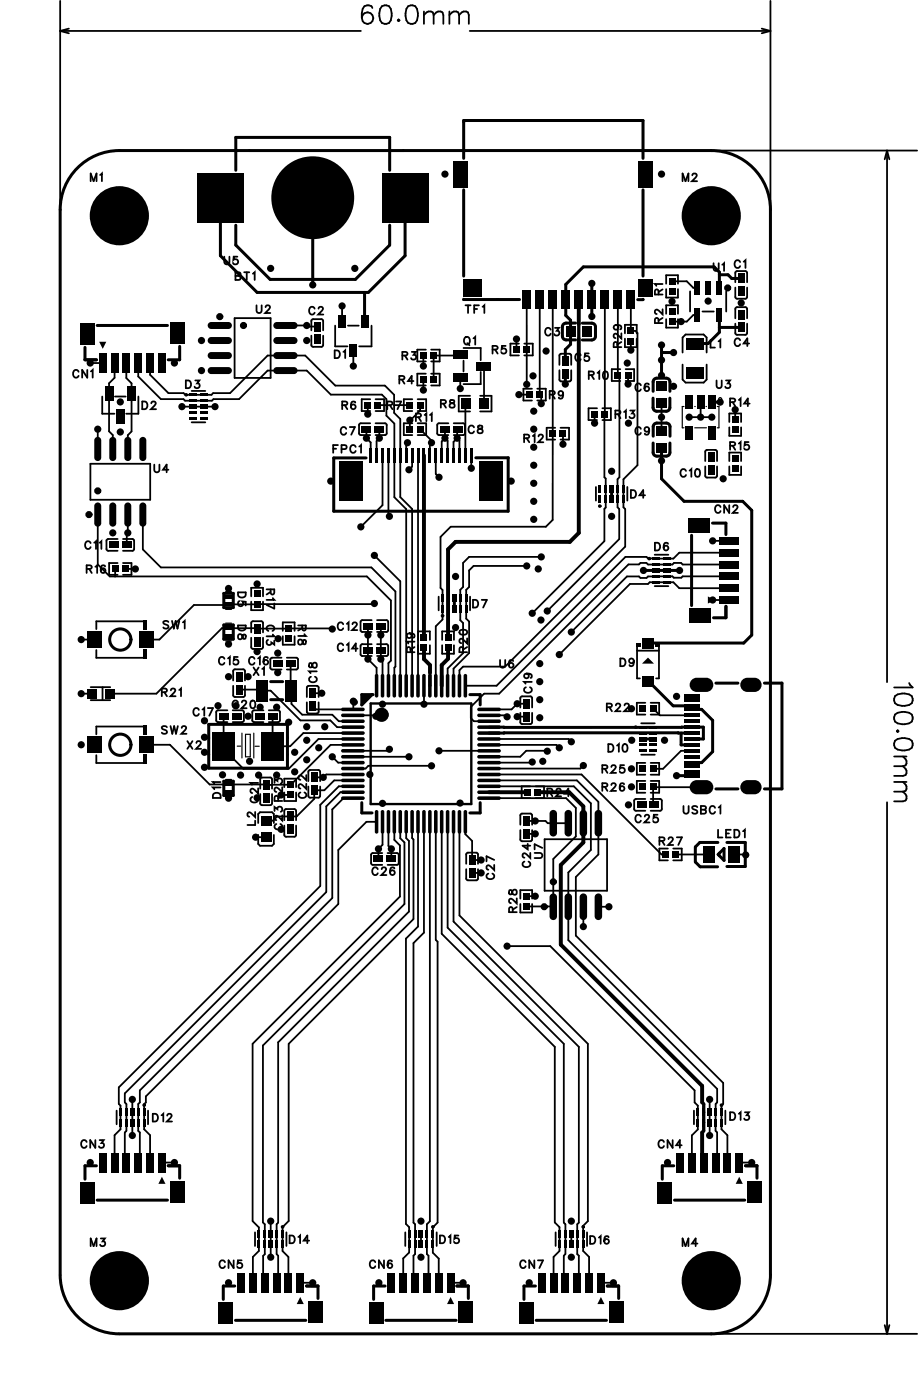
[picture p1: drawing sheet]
<svg xmlns="http://www.w3.org/2000/svg" width="78mm" height="118mm" viewBox="0 0 78 118" stroke-linecap="round" stroke-linejoin="round" font-family="sans-serif">
<defs><g id="words">
<g font-size="1.1" fill="#fff">
<text x="7.6" y="15.6">M1</text>
<text x="57.6" y="15.6">M2</text>
<text x="18.9" y="22.6">U5</text>
<text x="19.8" y="24">BT1</text>
<text x="60.2" y="23.2">U1C1</text>
<text x="21.6" y="26.7">U2</text>
<text x="26" y="26.9">C2</text>
<text x="39.1" y="29.4">Q1</text>
<text x="39.2" y="26.7">TF1</text>
<text x="46" y="28.6">C3</text>
<text x="52.8" y="29.4" transform="rotate(-90 52.8 29.4)">R29</text>
<text x="56.3" y="27.4" transform="rotate(-90 56.3 27.4)">R2 R1</text>
<text x="59.9" y="29.7">L1 C4</text>
<text x="6.1" y="32.2">CN1</text>
<text x="11.9" y="34.9">D2</text>
<text x="15.6" y="33.1">D3</text>
<text x="28.2" y="30.6">D1</text>
<text x="28.8" y="34.9">R6</text>
<text x="32.6" y="34.9">R7</text>
<text x="33.7" y="32.7">R4</text>
<text x="33.9" y="30.7">R3</text>
<text x="35.1" y="35.9">R11</text>
<text x="37.2" y="34.7">R8</text>
<text x="41.5" y="30.2">R5</text>
<text x="46.4" y="34">R9</text>
<text x="48.5" y="30.8">C5</text>
<text x="49.7" y="32.3">R10</text>
<text x="51.9" y="35.6">R13</text>
<text x="53.6" y="33.3">C6</text>
<text x="60.5" y="33.1">U3</text>
<text x="61.6" y="34.6">R14</text>
<text x="13" y="40.2">U4</text>
<text x="28.1" y="38.6">FPC1</text>
<text x="28.7" y="37">C7</text>
<text x="39.5" y="36.9">C8</text>
<text x="44.2" y="37.7">R12</text>
<text x="53.6" y="37">C9</text>
<text x="57.4" y="40.6">C10</text>
<text x="61.6" y="38.3">R15</text>
<text x="7.1" y="46.7">C11</text>
<text x="53.2" y="42.4">D4</text>
<text x="55.2" y="46.8">D6</text>
<text x="60.3" y="43.6">CN2</text>
<text x="7.2" y="48.7">R16</text>
<text x="13.7" y="53.4">SW1</text>
<text x="19.8" y="50" transform="rotate(90 19.8 50)">D5</text>
<text x="19.8" y="52.8" transform="rotate(90 19.8 52.8)">D8</text>
<text x="22.2" y="49.7" transform="rotate(90 22.2 49.7)">R17 C13</text>
<text x="24.9" y="52.8" transform="rotate(90 24.9 52.8)">R18</text>
<text x="28.5" y="53.5">C12</text>
<text x="39.9" y="51.6">D7</text>
<text x="13.6" y="59.1">R21</text>
<text x="18.4" y="56.5">C15C16</text>
<text x="21.3" y="57.4">X1</text>
<text x="27.1" y="57.7" transform="rotate(-90 27.1 57.7)">C18</text>
<text x="28.5" y="55.3">C14</text>
<text x="35.3" y="55.2" transform="rotate(-90 35.3 55.2)">R19</text>
<text x="39.8" y="55.2" transform="rotate(-90 39.8 55.2)">R20</text>
<text x="42.2" y="56.7">U6</text>
<text x="45.2" y="58.6" transform="rotate(-90 45.2 58.6)">C19</text>
<text x="52.3" y="56.6">D9</text>
<text x="13.6" y="62.3">SW2</text>
<text x="15.8" y="63.6">X2</text>
<text x="16.3" y="60.8">C17</text>
<text x="19.6" y="60.1">C20</text>
<text x="50.8" y="65.6">R25</text>
<text x="51.2" y="60.4">R22</text>
<text x="51.3" y="63.8">D10</text>
<text x="18.9" y="67.5" transform="rotate(-90 18.9 67.5)">D11</text>
<text x="21.8" y="69.8" transform="rotate(-90 21.8 69.8)">L2 C21</text>
<text x="24.1" y="70.2" transform="rotate(-90 24.1 70.2)">C23R23</text>
<text x="26.2" y="67.5" transform="rotate(-90 26.2 67.5)">C22</text>
<text x="46.2" y="67.6">R24</text>
<text x="50.8" y="67.1">R26</text>
<text x="53.6" y="69.8">C25</text>
<text x="55.6" y="71.7">R27</text>
<text x="57.7" y="69.1">USBC1</text>
<text x="60.6" y="71.1">LED1</text>
<text x="31.4" y="74.2">C26</text>
<text x="42" y="74.4" transform="rotate(-90 42 74.4)">C27</text>
<text x="43.9" y="77.2" transform="rotate(-90 43.9 77.2)">R28</text>
<text x="45.1" y="73.4" transform="rotate(-90 45.1 73.4)">C24</text>
<text x="46.1" y="72.6" transform="rotate(-90 46.1 72.6)">U7</text>
<text x="12.8" y="95.1">D12</text>
<text x="61.6" y="94.9">D13</text>
<text x="6.8" y="97.3">CN3</text>
<text x="55.5" y="97.3">CN4</text>
<text x="7.6" y="105.6">M3</text>
<text x="18.5" y="107.5">CN5</text>
<text x="24.4" y="105.4">D14</text>
<text x="31.2" y="107.5">CN6</text>
<text x="37.1" y="105.4">D15</text>
<text x="43.9" y="107.5">CN7</text>
<text x="49.8" y="105.4">D16</text>
<text x="57.6" y="105.6">M4</text>
</g>
</g></defs>
<g fill="none" stroke="#000" stroke-width=".15">
<path d="M5.1 .1v17.6M5.1 2.6l.7 .2M5.1 2.6h25.4M5.8 2.4l-.7 .2M7.7 15.3v-.6l.2 .6 .3-.6v.6M8.5 14.8l.1-.1v.6M31.5 .7a.45 .45 0 0 0-.5-.3 .45 .45 0 0 0-.4 .3v.8M32.3 .5a.51 .51 0 0 1 .7 .2 1.3 1.3 0 0 1-.1 1.2 .51 .51 0 0 1-.8-.2 1.3 1.3 0 0 1 .2-1.2zM33.7 1.6v.1v.1l-.1-.1zM34.5 .5a.51 .51 0 0 1 .7 .2 1.3 1.3 0 0 1-.1 1.2 .51 .51 0 0 1-.8-.2 1.3 1.3 0 0 1 .2-1.2zM35.8 1v1M35.8 1.3l.4-.3h.4v.3"/>
<path d="M36.6 1.3l.4-.3h.4l.1 1M36.6 1.3v.7M38 1.3l.3-.3h.4l.1 .3M38 1v1M38.8 1.3l.4-.3h.3l.1 1M38.8 1.3v.7M39.7 2.6h25.4M57.7 15.3v-.6l.2 .6 .3-.6v.6M58.5 14.8l.1-.1 .3 .1-.4 .5h.4M60.1 12.7h17.4M64.3 2.4l.8 .2M65.1 .1v17.6"/>
<path d="M65.1 2.6l-.8 .2M74.9 12.7l-.2 .8M74.9 12.7l.2 .8M74.9 12.7v44.9M6.6 31.4a.24 .24 0 0 0-.2-.1 .24 .24 0 0 0-.2 .2v.2a.24 .24 0 0 0 .2 .2 .24 .24 0 0 0 .2-.1M7.4 31.3v.6l-.5-.6v.6M7.6 30.7h1.1M7.6 39.2h5.1v3h-5.1zM7.7 31.4l.1-.1v.6M8.3 36.3v1.6M8.6 33.5v1.5h1.1M9.7 30.7v1.2l-.5 .5v4.1l.3 .3v1.1"/>
<path d="M9.7 33.5h.9M10.7 30.7v1.3l.4 .4v4.1l-.3 .3v1.1M10.7 30.7h.1M11.7 30.7v1.1l1.9 1.9h1.9l.1 .2h2.3l.1-.2h2.2l2.4-2.4h3.3l2 2h4.4l.3 .4v1.4l.7 .7v6.2l1 1v15M11.7 33.5v1.5h-1M12 33.9h.2a.35 .35 0 0 1 .3 .4 .35 .35 0 0 1-.3 .3h-.2zM12.7 30.7v1l1.5 1.5h1.3l.1 .2h2.3l.1-.2h1.4l3.2-3.2h3.2l2.5 2.6h4.2l.8 .8v1.5l.5 .5v6.6l1 1v15M12.8 34.1l.1-.2 .3 .2-.4 .5h.4M13 39.3v.4l.2 .2 .2-.1 .1-.5M14.2 39.7h-.4l.3-.4v.6M15.4 34.4h2.8M15.7 32.2h.2a.35 .35 0 0 1 .2 .3 .35 .35 0 0 1-.2 .3h-.2z"/>
<path d="M16.2 33h1.1M16.2 35.7h1.1M16.5 32.2h.3l-.1 .2a.22 .22 0 0 1 .1 .3 .22 .22 0 0 1-.4 0M18.9 21.7v.5l.2 .1 .2-.1 .1-.5M19.8 26.9h3.1v5h-3.1zM19.9 23.3l.4 .1v.1l-.1 .2h-.3v-.7l.4 .1v.1l-.1 .1M20.1 21.7h-.4v.3a.23 .23 0 0 1 .4 0 .23 .23 0 0 1-.1 .3 .23 .23 0 0 1-.3-.1M20.6 23h.5M20.8 23v.7M21.4 23.1l.1-.1v.7M21.7 25.8v.5l.2 .2 .2-.1v-.6M22.4 26l.2-.2 .2 .1-.4 .6h.4"/>
<path d="M24.1 27.5h1.8l.1 .1h.8M26.3 27.9v-.8l.2-.1h.8v.9M26.3 28.4v.9h.8l.2-.1v-.8M26.6 26.1a.24 .24 0 0 0-.3-.2 .24 .24 0 0 0-.2 .3v.1a.24 .24 0 0 0 .2 .3 .24 .24 0 0 0 .3-.2M26.9 26.1l.1-.2 .3 .2-.4 .5h.4M28.1 37.9h.3M28.3 29.6h.2a.35 .35 0 0 1 .2 .3 .35 .35 0 0 1-.2 .4h-.2zM28.3 27.5v1.8h1.1M28.5 37.6h-.4v.7M28.8 38l.4-.1 .1-.2-.5-.1v.7M28.9 25.9v1.3M28.9 34.2h.4v-.2l-.4-.1v.7"/>
<path d="M29 29.7l.2-.1v.7M29.1 34.2l.2 .4M29.2 36.2a.24 .24 0 0 0-.2-.1 .24 .24 0 0 0-.2 .2v.2a.24 .24 0 0 0 .2 .2 .24 .24 0 0 0 .2-.1M29.4 27.5h.9M29.5 36.1h.5l-.3 .6M29.8 29.6v1.3M30 34a.32 .32 0 0 0-.4 .2 .32 .32 0 0 0 .2 .4 .2 .2 0 0 0 .2-.2 .2 .2 0 0 0-.1-.2 .2 .2 0 0 0-.3 .2M30 37.8a.24 .24 0 0 0-.2-.2 .24 .24 0 0 0-.2 .3v.1a.24 .24 0 0 0 .2 .3 .24 .24 0 0 0 .2-.2M30.3 36.6l.2 .2h.8M30.3 37.7l.2-.1v.7M31 36.3v.7l.3 .4v1.1M31.1 34.2v.8"/>
<path d="M31.3 35.8h-.9l-.1 .8M31.3 33.7h-.7v1h.7M31.4 27.5v1.8h-1.1M31.7 35.8h.9l.1 .8M31.7 33.7h.7v1h-.7M31.9 34.2h.7M32 36.3v.7l-.2 .3v1.2M32.3 38.5v4.2l-1.8 1.8M32.7 36.6l-.2 .2h-.8M32.7 34.2h.4v-.2l-.4-.1v.7M32.8 38.5v5.1h.1M32.9 34.2l.3 .4"/>
<path d="M33.3 34.2h1.3M33.5 33.9h.4l-.3 .7M33.7 32.1l.4-.1v-.2h-.4v.6M33.9 32.1l.3 .3M34 30h.4v-.2l-.4-.1v.7M34.2 30l.2 .4M34.4 37.4l-.1 .1v1M34.8 29.7h.3l-.2 .3a.22 .22 0 0 1 .2 .3 .22 .22 0 0 1-.4 0M34.8 38.5v.9l-.3 .3M34.8 33.7h-.7v1h.7M34.8 35.8h-.7v1h.7M34.9 32.2h-.4l.3-.4v.6"/>
<path d="M35.1 35.3l.4-.1v-.2l-.4-.1v.7M35.3 33.7h.7v1h-.7M35.3 35.8h.7v1h-.7M35.3 38.5v19.5M35.3 35.3l.3 .3M35.5 36.3l1 .9v.2l-.2 .2v.9M35.5 34.2v.5l-.9 .8v.8M35.8 30v.9M35.8 32.1v.9M35.9 35.1l.1-.2v.7M36 31.6h-.7v1h.7M36 29.5h-.7v1h.7"/>
<path d="M36.3 35.1l.2-.2v.7M36.4 31.6h.7v1h-.7M36.4 29.5h.7v1h-.7M36.8 38.5v1.6l.3 .2M36.9 36.6l.2 .2h.8M37.2 34.1h.4v-.2l-.4-.1v.7M37.5 34.1l.2 .4M37.6 36.3v.7M37.6 37l-.3 .3v1.2M37.6 37l.2 .3v1.2M37.9 35.8h-.9l-.1 .8M38 33.8v.2a.27 .27 0 0 1 .3 .1 .27 .27 0 0 1 0 .3h-.3a.27 .27 0 0 1 0-.3 .27 .27 0 0 1 .3-.1v-.2z"/>
<path d="M38.3 35.8h.9l.1 .8M38.6 37l-.3 .3v1.2M38.6 37l.2 .2v1.3M38.6 36.3v.7M38.9 30h-2.3v2.1M38.9 31.9v.9M39.2 29.4h1.4v1M39.2 30.5v.9M39.3 28.6v-.1a.3 .3 0 0 1 .4 .3 .3 .3 0 0 1-.4 .3l-.1-.2zM39.3 36.6l-.2 .2h-.8M39.3 25.8h.5M39.4 34.1l-.1 .1v4.3"/>
<path d="M39.5 29l.2 .2M39.5 25.8v.7M39.7 33.5h-1v1.3h1M39.8 38.5v1.1M40 28.6l.1-.1v.6M40 36.1a.24 .24 0 0 0-.2-.1 .24 .24 0 0 0-.2 .2v.2a.24 .24 0 0 0 .2 .2 .24 .24 0 0 0 .2-.1M40.1 26.1h.2M40.4 36v.2a.27 .27 0 0 1 .3 .1 .27 .27 0 0 1 0 .3h-.3a.27 .27 0 0 1 0-.3 .27 .27 0 0 1 .3-.1v-.2zM40.5 25.8h-.4v.7M40.6 33.5h.9v1.3h-.9M40.6 31.4v1.1h-1.4M40.8 25.9l.1-.1v.7"/>
<path d="M40.9 30.9h.1M40.9 30.9v3.2M41.6 29.5h.4v-.2l-.4-.1v.7M41.8 29.5l.2 .4M42.7 29.2h-.3v.3a.23 .23 0 0 1 .3 0 .23 .23 0 0 1 0 .3 .23 .23 0 0 1-.4 0M43.6 28.7v.8M43.8 33.3h.9M43.8 29h-.7v1h.7M44.3 37h.3l.1-.2-.4-.1v.7M44.3 29h.7v1h-.7M44.5 37l.2 .4M44.5 25.3v7.2"/>
<path d="M44.9 32.9h-.7v.9h.7M45 36.8l.2-.1v.7M45.4 32.9h.7v.9h-.7M45.5 36.9l.1-.2 .3 .1-.4 .6h.4M45.6 25.3v8l.1 .2v.6M46.4 33.4l.4-.1v-.2l-.4-.1v.7M46.5 27.9a.24 .24 0 0 0-.3-.2 .24 .24 0 0 0-.1 .3v.1a.24 .24 0 0 0 .1 .3 .24 .24 0 0 0 .3-.2M46.6 33.4l.3 .3M46.7 25.3v18.6l-.6 .6h-8l-.9 .9v4.3l.2 .2v2.5l-.6 .5v5.1M46.9 27.7h.3l-.2 .3a.22 .22 0 0 1 .2 .3 .22 .22 0 0 1-.4-.1M46.9 36.2h-.7v.9h.7M47.3 31.3v.8l.1 .1h.8l.1-.9"/>
<path d="M47.3 30.8v-.8l.1-.1h.8l.1 .9M47.4 36.2h.7v.9h-.7M47.6 36.7v.8M47.6 33.3a.2 .2 0 0 1-.3 .1 .2 .2 0 0 1-.1-.3 .2 .2 0 0 1 .3 0l.1 .2a.31 .31 0 0 1-.3 .4l-.1-.1M49.1 30a.24 .24 0 0 0-.3-.1 .24 .24 0 0 0-.2 .2v.2a.24 .24 0 0 0 .2 .2 .24 .24 0 0 0 .3-.1M49.7 29.9h-.3v.2a.23 .23 0 0 1 .3 0 .23 .23 0 0 1 0 .4 .23 .23 0 0 1-.3-.1M49.7 31.7h.4v-.2l-.4-.1v.6M50 31.7l.2 .3M50.2 35v.8M50.4 34.5h-.7v1h.7M50.5 31.5l.1-.1v.6M50.9 34.5h.7v1h-.7"/>
<path d="M51 31.4a.32 .32 0 0 1 .4 .3 .32 .32 0 0 1-.2 .3l-.2-.1-.1-.2zM51.1 25.3v15l.1 .1v2.5l-.1 .1v2.7l-6.1 6.1M52 35h.4v-.2l-.4-.1v.6M52.1 27.5a.2 .2 0 0 1 .1 .2 .2 .2 0 0 1-.3 .1 .2 .2 0 0 1 0-.3h.2a.31 .31 0 0 1 .4 .2l-.1 .1M52.1 29.3v-.3l-.2-.1-.1 .4h.7M52.2 25.3v6.4l.1 .1v8.5l-.1 .2v2.4l.1 .1v2.6l-6.1 6M52.2 35l.2 .3M52.4 31.2h-.7v1h.7M52.5 28.2v.4l-.5-.4-.2 .2 .2 .2M52.5 28.9l-.4 .2M52.7 34.8l.2-.1v.6M52.8 28.2v-.7h1v.7"/>
<path d="M52.8 28.6v.7h1v-.7M52.8 31.2h.8v1h-.8M53.1 31.7v.8M53.2 34.7h.4l-.2 .2a.22 .22 0 0 1 .1 .4 .22 .22 0 0 1-.3-.1M53.3 25.3v2.7h.4l.2 .1v11.2l-1.2 1.2v2.4l.1 .1v3.2l-10.1 10.1h-3.6l-.3 .3v1.4M53.3 28.8v.8M54.1 36.2a.24 .24 0 0 0-.2-.1 .24 .24 0 0 0-.2 .2v.2a.24 .24 0 0 0 .2 .2 .24 .24 0 0 0 .2-.1M54.1 32.6a.24 .24 0 0 0-.2-.2 .24 .24 0 0 0-.2 .3v.1a.24 .24 0 0 0 .2 .3 .24 .24 0 0 0 .2-.2M54.8 32.5v-.1a.32 .32 0 0 0-.4 .3 .32 .32 0 0 0 .2 .4 .2 .2 0 0 0 .2-.2 .2 .2 0 0 0-.1-.2 .2 .2 0 0 0-.3 .1M54.8 36.3a.2 .2 0 0 1-.2 .2 .2 .2 0 0 1-.1-.3 .2 .2 0 0 1 .3 0v.1a.31 .31 0 0 1-.2 .4l-.1-.1M55.6 24.9v-.4h-.2l-.1 .4h.7M55.6 27.3v-.4h-.2l-.1 .4h.7"/>
<path d="M55.9 34v2.5M56 24h-.7l.1 .2M56 26.1v.5l-.6-.4-.1 .2 .2 .1M56 24.5l-.4 .2M56 26.9l-.4 .2M56.3 26.5v-.7h1v.7M56.3 24v-.7h1v.7M56.3 24.4v.7h1v-.7M56.3 27v.7h1v-.7M56.8 23.8h1.2l.6 .5h.3M57.7 29.8v-1.3l.2-.2h1.5l.3 .2v1.3M57.7 30.8v1.3l.2 .2h1.5l.3-.2v-1.3"/>
<path d="M57.9 39.8a.24 .24 0 0 0-.2-.2 .24 .24 0 0 0-.2 .3v.1a.24 .24 0 0 0 .2 .3 .24 .24 0 0 0 .2-.2M58.2 35.3h1.9M58.2 39.8l.2-.2v.7M58.3 24.6v1.7M58.8 39.7a.32 .32 0 0 1 .4 .2 .32 .32 0 0 1-.2 .4l-.3-.1v-.3zM58.9 26.6h-.3l-.6 .6h-1.2M59.2 34v1.3M59.3 26.3h1M59.6 39.4v.8l.1 .2 .8-.1 .1-.9M59.6 39v-.8l.1-.2 .8 .1 .1 .9M60 28.7v.7h.4M60.3 22.2v.5l.2 .2 .2-.1v-.6"/>
<path d="M60.5 32.2v.4l.2 .2 .2-.1 .1-.5M60.7 28.8l.1-.1v.7M61 22.4l.2-.2v.7M61.3 32.2h.4l-.2 .2a.22 .22 0 0 1 .1 .3 .22 .22 0 0 1-.3 0M61.3 24.6v1.7M61.6 35.7v-.8h1v.8M61.6 36.1v.7h1v-.7M61.6 39v-.8h1v.8M61.6 39.4v.7h1v-.7M61.7 34h.3l.1-.3h-.4v.6M61.7 37.7l.3-.1 .1-.2h-.4v.6M61.9 34l.2 .3"/>
<path d="M61.9 37.7l.2 .3M62.1 34.6v.9M62.1 24.3v.8l.2 .1h.8v-.9M62.1 23.9v-.8l.2-.2 .8 .1v.9M62.1 26.9v-.8l.2-.1h.8v.9M62.1 27.4l.1 .9h.8l.1-.2v-.7M62.4 33.8l.2-.1v.6M62.4 37.5l.2-.1v.6M62.5 22.1a.24 .24 0 0 0-.3-.1 .24 .24 0 0 0-.1 .2v.2a.24 .24 0 0 0 .1 .2 .24 .24 0 0 0 .3-.1M62.5 28.8a.24 .24 0 0 0-.3-.2 .24 .24 0 0 0-.1 .2v.2a.24 .24 0 0 0 .1 .2 .24 .24 0 0 0 .3-.1M62.8 22.1l.2-.1v.6M63.2 37.4h-.3v.2a.23 .23 0 0 1 .3 0 .23 .23 0 0 1 0 .4 .23 .23 0 0 1-.3-.1"/>
<path d="M63.3 29h-.5l.3-.4v.6M63.3 34.1h-.4l.3-.4v.6M6.9 58.6h.9M6.9 54.1h1.1M7.3 48.1h.4v-.3h-.4v.6M7.5 48.1l.3 .3M7.7 45.9a.24 .24 0 0 0-.3-.2 .24 .24 0 0 0-.2 .3v.1a.24 .24 0 0 0 .2 .3 .24 .24 0 0 0 .3-.2M7.7 59.2h1.6M7.7 58.1h1.6M8 45.9l.1-.2v.7M8.1 47.9l.1-.1v.6M8.1 54.9v.7h4.1"/>
<path d="M8.3 43.5v4.2l1 1h21.7l2 2v5.1l-.2 .2v2M8.4 45.9l.2-.2v.7M8.7 58.1v1.1M8.9 47.9l-.1-.1a.32 .32 0 0 0-.3 .2 .32 .32 0 0 0 .2 .4 .2 .2 0 0 0 .2-.2 .2 .2 0 0 0-.2-.2 .2 .2 0 0 0-.2 .2M9.7 48.1v.6M9.9 45.6h-.8l-.1 .1v.8h.9M9.9 47.6h-.7v1h.7M10.4 45.6h.8l.1 .1v.8h-.9M10.4 47.6h.7v1h-.7M10.6 48.1h.8M10.8 43.5l-.1 2.5M12.1 43.5v2.9l1.5 1.6h17.8l2 2v6.3l-.1 .1v1.6"/>
<path d="M12.2 52.5h-4.1v.7M13.7 58.5h.3l.1-.3h-.4v.6M13.9 58.5l.2 .3M14.2 52.6l-.1-.1-.3 .1 .1 .1 .3 .2v.1l-.1 .1-.3-.1M14.4 58.3l.2-.1 .2 .1-.4 .5h.4M14.5 52.5l.2 .6 .1-.6 .2 .6 .1-.6M15.1 58.3l.2-.1v.6M15.5 52.6l.1-.1v.6M16.8 60a.24 .24 0 0 0-.3-.2 .24 .24 0 0 0-.2 .3v.1a.24 .24 0 0 0 .2 .3 .24 .24 0 0 0 .3-.2M17.1 60l.2-.2v.7M17.6 59.8h.4l-.3 .7M19 55.7a.24 .24 0 0 0-.3-.2 .24 .24 0 0 0-.2 .3v.1a.24 .24 0 0 0 .2 .3 .24 .24 0 0 0 .3-.2"/>
<path d="M19.3 55.6l.1-.1v.7M19.7 58v.7l.2 .2h.7l.1-.9M19.7 57.5v-.8l.2-.1h.7l.1 .9M20.1 55.5h-.3l-.1 .3a.23 .23 0 0 1 .4 0 .23 .23 0 0 1-.1 .3 .23 .23 0 0 1-.3-.1M20.1 59.4a.24 .24 0 0 0-.3-.2 .24 .24 0 0 0-.2 .3v.1a.24 .24 0 0 0 .2 .3 .24 .24 0 0 0 .3-.2M20.1 50.1h.7v.2a.35 .35 0 0 1-.4 .2 .35 .35 0 0 1-.3-.2zM20.1 52.9h.7v.2a.35 .35 0 0 1-.4 .2 .35 .35 0 0 1-.3-.2zM20.1 53.7a.27 .27 0 0 1 .4 0 .27 .27 0 0 1 0 .3h.2l.1-.1-.1-.2h-.2a.27 .27 0 0 1 0 .3 .27 .27 0 0 1-.4 0zM20.2 58.3h1.8l.1 .1h.8l2.5 2.5h2.5l.6 .6h1.3M20.2 50.8a.23 .23 0 0 0-.1 .3 .23 .23 0 0 0 .4 .1 .23 .23 0 0 0 0-.4l.3 .1v.3M20.4 59.4l.2-.2 .2 .1-.4 .6h.4M21.2 53.4v-.7l.2-.2h.8v.9"/>
<path d="M21.2 53.9l.1 .9h.8l.1-.1v-.8M21.2 50.4v-.7h1v.7M21.2 50.8v.8h1v-.8M21.2 59.2a.32 .32 0 0 1 .4 .3 .32 .32 0 0 1-.2 .4l-.2-.2-.1-.2zM21.4 56.4l.4 .7M21.5 55.7a.24 .24 0 0 0-.3-.2 .24 .24 0 0 0-.2 .3v.1a.24 .24 0 0 0 .2 .3 .24 .24 0 0 0 .3-.2M21.7 51.1h.1M21.8 55.6l.2-.1v.7M21.8 56.4l-.4 .7M22.2 56.5l.1-.1v.7M22.5 49.8h.7v.3l-.2 .1h-.1v-.4M22.6 55.6a.32 .32 0 0 0-.4 .2 .32 .32 0 0 0 .2 .4 .2 .2 0 0 0 .3-.2 .2 .2 0 0 0-.2-.2 .2 .2 0 0 0-.2 .2"/>
<path d="M22.6 54.1a.22 .22 0 0 0 0 .4 .22 .22 0 0 0 .3-.2l.3 .2v-.4M22.7 53.3a.24 .24 0 0 1-.2-.3 .24 .24 0 0 1 .3-.1h.1a.24 .24 0 0 1 .3 .1 .24 .24 0 0 1-.2 .3M22.9 50l-.4 .2M23 50.5l.2 .2h-.7M23 53.6l.2 .2h-.7M23.2 51v.4l-.7-.3M23.8 55.6h-.9l-.1 .8 .2 .2h.8M23.9 53.3v-.7h1v.7M23.9 53.8v.7h1v-.7M24.2 55.6h.8l.2 .1-.1 .8-.9 .1M24.6 56.1v3.4l.9 .9h2.6l.5 .6h1.2M25.2 52.9h.6v.2l-.1 .2-.1-.1-.1-.3"/>
<path d="M25.2 54.1a.27 .27 0 0 1 .3 0 .27 .27 0 0 1 .1 .3h.1l.1-.1v-.2h-.2a.27 .27 0 0 1-.1 .3 .27 .27 0 0 1-.3 0zM25.5 53.1l-.3 .2M25.7 53.6l.1 .1h-.6M25.9 59.4v.7l.2 .2h.8v-.9M25.9 58.9v-.8l.2-.1h.8v.9M26.1 56.1v.3h.2a.27 .27 0 0 1 .1-.3 .27 .27 0 0 1 .3 0v.3a.27 .27 0 0 1-.3 0 .27 .27 0 0 1-.1-.3zM26.3 57.2a.24 .24 0 0 0-.2 .3 .24 .24 0 0 0 .3 .2h.1a.24 .24 0 0 0 .3-.2 .24 .24 0 0 0-.2-.3M26.4 58.6h.8M26.8 56.7h-.7l.1 .2M28.1 53.2l-9.4-.1-5.5 5.5h-3.9M29 52.8a.24 .24 0 0 0-.3-.2 .24 .24 0 0 0-.2 .2v.2a.24 .24 0 0 0 .2 .3 .24 .24 0 0 0 .3-.2M29 54.5a.24 .24 0 0 0-.3-.1 .24 .24 0 0 0-.2 .2v.2a.24 .24 0 0 0 .2 .2 .24 .24 0 0 0 .3-.1"/>
<path d="M29.3 52.7l.1-.1v.7M29.3 54.5l.1-.1v.6M29.8 52.8l.1-.2 .2 .1-.4 .6h.5M29.8 59.3v.7h-3.1l-.3-.3M30.2 54.8h-.5l.4-.4v.6M31.1 52.9v2.8l.7 .7v1.6M31.4 52.4h-.8l-.1 .2v.8h.9M31.4 54.4h-.8l-.1 .2v.8h.9M31.6 46.9l2.2 2.2v8.9M31.6 51l-15.2 .1-2.9 3h-1.2M31.9 52.4h.7l.2 .2v.8h-.9M31.9 54.4h.7l.2 .2v.8h-.9"/>
<path d="M32.2 52.9v2.8l.1 .1v2.2M34.6 53.5a.2 .2 0 0 1 .2 .3 .21 .21 0 0 1-.4 .1 .2 .2 0 0 1 .1-.3l.1-.1a.31 .31 0 0 1 .4 .3l-.1 .1M34.7 55.1l-.1-.4h-.2v.4h.6M35 54.2h-.6l.1 .2M35 54.7l-.3 .2M35.3 53.4h1v.7M35.8 58h.1M35.8 58v1.5M36.3 54.5v.7h-1M37.1 50.4v1.2M37.3 54.5v.7h1v-.7M37.3 54.1v-.7h1v.7"/>
<path d="M38.8 53.3a.32 .32 0 0 1 .4-.1 .32 .32 0 0 1 .2 .4 .32 .32 0 0 1-.4 .1 .32 .32 0 0 1-.2-.4zM39.1 55.1v-.4h-.2l-.1 .4h.7M39.5 53.9v.5l-.6-.4-.1 .2 .2 .1M39.5 54.7l-.4 .2M39.7 50.4v1.2M40 50.7h.2a.35 .35 0 0 1 .2 .3 .35 .35 0 0 1-.2 .3h-.2zM40.7 50.7h.4l-.3 .6M42.2 55.8v.4l.2 .2 .2-.1 .1-.5M43.4 55.9l-.1-.1a.32 .32 0 0 0-.4 .2 .32 .32 0 0 0 .3 .4 .2 .2 0 0 0 .2-.2 .2 .2 0 0 0-.2-.2 .2 .2 0 0 0-.2 .2M44 59.8v-.8l.1-.1h.8l.1 .9M44.4 58.1a.24 .24 0 0 0-.1 .3 .24 .24 0 0 0 .2 .1h.2a.24 .24 0 0 0 .2-.1 .24 .24 0 0 0-.1-.3M44.5 59.5h-.8l-.5 .5h-1.9"/>
<path d="M44.5 56.9a.2 .2 0 0 1 .2 .3 .21 .21 0 0 1-.4 .1 .2 .2 0 0 1 .1-.3l.1-.1a.31 .31 0 0 1 .4 .3l-.1 .1M44.5 47.8h-4.5l-.4 .4v1.4l-.2 .2v2.5l.2 .2v2.7l-1.3 1.3v1.5M44.9 57.6h-.6l.1 .2M45.7 47.1h-6.1l-.5 .5v2l-.2 .2v2.6l.2 .3v2.5l-1.3 1.3v1.5M50.3 41.2v1.1M51.3 59.8l.3-.1 .1-.2h-.4v.6M51.5 59.8l.2 .3M52 59.6l.1-.1 .3 .1-.4 .5h.4M52.4 55.6h.2a.35 .35 0 0 1 .2 .4 .35 .35 0 0 1-.2 .3h-.2zM52.8 59.6l.1-.1 .2 .1-.4 .5h.5M53 41.2v1.1M53.3 41.4h.2a.35 .35 0 0 1 .2 .3 .35 .35 0 0 1-.2 .4h-.2z"/>
<path d="M53.5 55.9a.2 .2 0 0 1-.2 .1 .2 .2 0 0 1-.1-.3 .2 .2 0 0 1 .3 0v.2a.31 .31 0 0 1-.2 .4l-.1-.1M53.8 54.6v2.7h.3M53.8 55h1.9M54.5 41.9h-.5l.3-.5v.7M54.5 59.4h-.7v1h.7M55 59.4h.7v1h-.7M55.2 59.9l.5 .6h2.8M55.3 46.9h1.2M55.3 49.5h1.2M55.3 45.9h.2a.35 .35 0 0 1 .3 .3 .35 .35 0 0 1-.3 .3h-.2zM55.4 48.7h.1M55.7 54.6v2.7h-.3"/>
<path d="M56.4 46v-.1a.32 .32 0 0 0-.4 .2 .32 .32 0 0 0 .2 .4 .2 .2 0 0 0 .3-.2 .2 .2 0 0 0-.2-.2 .2 .2 0 0 0-.2 .2M60.2 50.7h1.4M60.2 45.7h1.4M60.9 42.8a.24 .24 0 0 0-.3-.1 .24 .24 0 0 0-.2 .2v.2a.24 .24 0 0 0 .2 .2 .24 .24 0 0 0 .3-.1M61.6 47.7h-3.9l-.2-.1h-.6l-.1 .1h-2.1l-.1-.1h-.5l-.1 .1h-.9l-10.9 10.9h-1.3l-1.1 1.1v1l.2 .3h1.3M61.6 46.7h-4.2l-.5 .5h-2.2l-.1-.1h-1.8l-10.9 10.9h-2.6M61.6 48.7h-3.9l-.1 .1h-.7l-.1-.1h-2.1l-.1 .1h-.5l-.1-.1h-1l-4.7 4.7M61.6 49.7h-4.2l-.5-.5h-2l-.2 .2h-1.5l-6 5.9M61.6 42.7v.6l-.4-.6v.6M61.9 42.8l.2-.1 .2 .1-.4 .5h.4M75.6 58.8a1.21 1.21 0 0 1 1.4 0 .51 .51 0 0 1-.2 .8 1.3 1.3 0 0 1-1.2-.2l-.1-.2zM76.8 57.7l.3 .4h-1.6"/>
<path d="M8.1 63.8v.7h4.1M12.2 61.4h-4.1v.7M12.3 62.9h2.1l3.3 3.4h4.8h2.1l3.3-3.3h1.9M14.1 61.5l-.2-.1-.2 .1v.1l.4 .2v.1l-.2 .1-.2-.1M14.4 61.4l.2 .6 .1-.6 .2 .6 .1-.6M15.4 61.5l.1-.1 .2 .1-.4 .5h.5M15.8 62.6l.5 .7M16.3 62.6l-.5 .7M16.6 62.8l.1-.2 .3 .2-.4 .5h.4M18 67.1a.36 .36 0 0 1 .6 .1v.2h-.6zM18.6 66.5h-.6l.1 .2M18.6 66.1h-.6l.1 .1"/>
<path d="M18.9 60.5v2.8l1.7 1.7h3.8l2.5-2.5h2.9M18.9 63v.1M19.2 60h-.8l-.1 .2v.8h.9M19.7 60h.7l.2 .2v.8h-.9M21.3 67.4a.24 .24 0 0 0-.1 .2 .24 .24 0 0 0 .2 .2h.2a.24 .24 0 0 0 .2-.2 .24 .24 0 0 0-.1-.2M21.6 68.6v.4l-.6-.4-.1 .3 .2 .1M21.6 69.4v.3h-.7M21.6 70.8h.9M21.8 66.6v.4l-.5-.4-.1 .3 .1 .1M21.8 66.2h-.6l.1 .1M21.8 69.6v-.8l.2-.2h1l.1 .2v.8M21.8 70.6v.7l.2 .2h1l.1-.2v-.7"/>
<path d="M22 66.7v-.8l.1-.2 .8 .1 .1 .9M22 67.1v.9h.8l.2-.1v-.8M22.3 60l-.9 .1-.1 .8 .2 .1h.8M22.7 60h.8l.2 .2-.1 .8h-.9M22.9 66.3h.1M23 60.5v2.6h1.5l1.1-1.1h4.2M23.2 68.5v-.3l.2 .2a.22 .22 0 0 1 .4-.2 .22 .22 0 0 1-.1 .4M23.2 66.2v-.4l.2 .2a.22 .22 0 0 1 .4-.2 .22 .22 0 0 1-.1 .4M23.3 69.6a.24 .24 0 0 0-.1 .3 .24 .24 0 0 0 .2 .2h.2a.24 .24 0 0 0 .2-.2 .24 .24 0 0 0-.1-.3M23.5 67.7v-.4h-.2l-.1 .4h.6M23.8 67.2h.7M23.8 68.9v.4l-.5-.4-.1 .3 .1 .1"/>
<path d="M23.8 66.5v.5l-.5-.4-.1 .2 .1 .1M23.8 67.3l-.3 .2M24 69.3v-.8l.2-.1h.8v.9M24 69.8l.1 .9h.8l.1-.1v-.8M24 67v.7h1v-.7M24 66.5v-.7h1v.7M25.4 67a.24 .24 0 0 0-.2 .2 .24 .24 0 0 0 .3 .2h.1a.24 .24 0 0 0 .3-.2 .24 .24 0 0 0-.2-.2M25.9 66.2v.5l-.6-.4-.1 .2 .2 .1M25.9 65.5v.4l-.6-.4-.1 .3 .2 .1M26 66.5v.8l.2 .1h.8v-.9M26 66v-.8l.2-.1h.8v.9M28.1 64l.5 .5h1.2"/>
<path d="M29.8 64h.1M29.8 60.5h1.9h.1M29.8 66h-1.6l-.8 .8h-.9v.7l-1.4 1.5h-1.7l-.3 .4h-.6M29.8 65.5h-2.2l-.3 .2h-.8M29.8 66.5h-1.2l-1.5 1.5v6.9l-17.1 17v1.4l.2 .1v2l-.5 .5v2.3M29.8 67.5h-.8l-.9 .9v7.5l-16.3 16.3v1l-.1 .1v2.3l.1 .1v2.4l-.1 .1M29.8 67h-1l-1.2 1.1v7.3l-17.1 17v.8l.2 .1v2.3l-.2 .1v2.4l.2 .1M29.8 64h4.7M31.8 69.5h-.8l-2.4 2.3v4.6l-16.3 16.3v.5l-.1 .1v2.1l.5 .5v2.3M31.9 73.5a.24 .24 0 0 0-.3-.2 .24 .24 0 0 0-.2 .2v.2a.24 .24 0 0 0 .2 .3 .24 .24 0 0 0 .3-.2M32.2 73.5l.2-.2 .2 .1-.4 .6h.4M32.3 72.1h-.9l-.1 .8 .2 .2h.8"/>
<path d="M32.3 69.5v1.9l-.3 .3v.9M32.7 72.1h.8l.2 .1-.1 .8-.9 .1M32.8 69.5v2l.3 .2v.9M32.9 63.3l-.1 .2h-3M33.3 69.5v1.5l.5 .4v4.4l-12.5 12.4v15l.6 .5v2l-.5 .5v2.2M33.3 73.4v-.1a.32 .32 0 0 0-.4 .3 .32 .32 0 0 0 .2 .4 .2 .2 0 0 0 .3-.2 .2 .2 0 0 0-.2-.3 .2 .2 0 0 0-.3 .2M33.8 69.5v1.3l.4 .4v5.2l-12 12v14.9l.2 .2v2.5l-.2 .1v2.2l.2 .1M34.3 69.5v1.3l.2 .3v5.9l-11 11.1v15.2l-.1 .2v2.5l.1 .1v2.2l-.1 .1M34.8 69.5v1.3l.1 .1v6.8l-10.5 10.5v15l-.5 .5v2l.5 .5v2.2M35.3 69.5v8.8l-1 1v24.1l.3 .3v2.1l-.5 .6v2M35.8 69.5v9.3l-.9 .9v23.6l.2 .2v2.5l-.2 .1v2.2l.2 .1M36.3 69.5v33.7l-.2 .3v2.5l.1 .1v2.2l-.1 .1"/>
<path d="M36.5 64.7h-5.4l-.2 .3h-1.1M36.8 69.5v9.9l.2 .2v23.7l-.4 .4v2.2l.5 .5v2M37.1 63.5h4.2M37.3 69.5v9.4l9.6 9.6v14.8l.4 .4v2l-.5 .5v2.2M37.8 69.5v8.9l9.8 9.8v15.1l.2 .2v2.5l-.2 .1v2.2l.2 .1M38.3 69.5v8.4l10.6 10.6v14.8l-.1 .2v2.5l.1 .1v2.2l-.1 .1M38.8 69.5v7.9l10.9 10.8v15l-.4 .4v2.1l.5 .5v2.2M39.3 69.5v1l.6 .6v1.6h.7M39.4 73v-.8l.1-.1h.8l.1 .9M39.4 73.5v.9h.8l.2-.2v-.7M39.9 73.8h.7M41.3 73.8a.24 .24 0 0 0-.2 .3 .24 .24 0 0 0 .2 .2h.2a.24 .24 0 0 0 .2-.2 .24 .24 0 0 0-.1-.3"/>
<path d="M41.3 60.5h1.4l.1 .1M41.3 65.5h7.8l6.8 6.7h.3M41.3 66h7.4l1.8 1.8v4.4l-1.9 1.9v5l12.5 12.4v1.8l-.2 .1v2l.5 .5v2.3M41.3 66.5h7.2l1.4 1.4v3.9l-1.9 1.9v5.8l12.6 12.5v1.2l-.1 .1-.1 2.3 .2 .1v2.4l-.2 .1M41.3 67.5h6.5l.8 .8v2.4l-1.9 1.9v4h-2.2M41.3 62.5h6.7l.3 .2M41.3 63h5.7l.2 .2M41.7 73.1v.4l-.5-.4-.1 .3 .2 .1M41.7 72.7l-.6-.3v.4M42.8 80h3.7l12.2 12.2v1l.2 .2v2.1l-.5 .5v2.2M43 75.2v.4h.2a.27 .27 0 0 1 .1-.3 .27 .27 0 0 1 .3-.1v.4a.27 .27 0 0 1-.3-.1 .27 .27 0 0 1-.1-.3zM43.3 77.1v-.4h-.2l-.1 .4h.7"/>
<path d="M43.7 75.9v.5l-.6-.5-.1 .3 .2 .1M43.7 76.7l-.4 .2M43.7 60.6h.8M44 70.2v.7l.1 .2 .8-.1 .1-.8M44 69.7v-.8l.1-.1h.8l.1 .9M44 60.2v.8M44 75.9v-.7h1v.7M44 76.4v.7h1v-.7M44.1 66.5v1M44.3 72.8a.24 .24 0 0 0-.2 .3 .24 .24 0 0 0 .3 .2h.1a.24 .24 0 0 0 .3-.2 .24 .24 0 0 0-.2-.3M44.5 69.4h1.6l.2 .2h1.7M44.5 75.7h.7"/>
<path d="M44.5 70.5h.7M44.6 71.3v.5l-.5-.3h.7M44.8 72.1v.4l-.5-.4-.2 .3 .2 .1M45 60.2l-.1 .9-.8 .1-.1-.2M45 64.4l-3.7 .1M45.2 72.1h.4l.2 .2-.1 .2h-.5M45.8 71.7l-.6-.4v.5M46 66.5v1M46 70.9h5.3v4.4h-5.3zM46.2 63.5l-1.7-.1-.6 .6h-2.6M46.2 67l.4-.1v-.2l-.4-.1v.7M46.4 67l.3 .3"/>
<path d="M47 66.8l.1-.2 .3 .2-.4 .5h.4M48.2 67.1h-.5l.3-.5v.7M49.3 64.7l-.3 .3h-7.7M49.3 76.6v1.7M50.5 76.6h.9M50.9 65l.3-.1 .1-.2h-.4v.6M50.9 66.5h.3l.1-.3h-.4v.6M51.1 65l.2 .3M51.1 66.5l.2 .3M51.4 62.9h.2a.35 .35 0 0 1 .2 .3 .35 .35 0 0 1-.2 .3h-.2zM51.6 64.8l.2-.1 .2 .1-.4 .5h.4M51.6 66.3l.2-.1 .2 .1-.4 .5h.4"/>
<path d="M52.1 63l.2-.1v.6M52.7 62.9a.32 .32 0 0 1 .4 .3 .32 .32 0 0 1-.3 .3l-.2-.1v-.2zM52.7 64.7h-.3v.2a.23 .23 0 0 1 .3 0 .23 .23 0 0 1 0 .4 .23 .23 0 0 1-.4-.1M52.7 66.3v-.1a.32 .32 0 0 0-.4 .3 .32 .32 0 0 0 .2 .3 .2 .2 0 0 0 .3-.1 .2 .2 0 0 0-.2-.3 .2 .2 0 0 0-.3 .2M54.1 69a.24 .24 0 0 0-.2-.1 .24 .24 0 0 0-.2 .2v.2a.24 .24 0 0 0 .2 .2 .24 .24 0 0 0 .2-.1M54.2 61.1h1.1M54.2 63.8h1.1M54.5 69l.1-.1 .2 .1-.4 .5h.5M54.5 67.5l-.9 .1v.8l.1 .1h.8M54.5 64.5h-.7v1h.7M54.5 66h-.7v1h.7M55 67.5h.8l.1 .2v.8h-.9"/>
<path d="M55 64.5h.7v1h-.7M55 66h.7v1h-.7M55.5 68.9h-.3v.2a.23 .23 0 0 1 .4 0 .23 .23 0 0 1-.1 .4 .23 .23 0 0 1-.3-.1M55.7 71.1l.4-.1v-.2h-.4v.6M55.9 71.1l.2 .3M56.4 71.7h-.7v1h.7M56.5 70.9l.1-.1 .2 .1-.4 .5h.5M56.9 71.7h.7v1h-.7M57.1 72.2h2.8M57.2 70.8h.4l-.3 .6M57.7 68.1v.5l.2 .2 .2-.1 .1-.6M58.5 63.5h-1l-1.5 1.5h-.8"/>
<path d="M58.9 68.2l-.1-.1-.3 .1v.2l.4 .2-.1 .2-.3-.1M59.2 68.4l.4 .1v.1l-.1 .2h-.3v-.7l.4 .1v.2h-.1M59.3 66.5h-4.1v1.4l.1 .1M60.4 68.3a.24 .24 0 0 0-.3-.2 .24 .24 0 0 0-.2 .3v.1a.24 .24 0 0 0 .2 .3 .24 .24 0 0 0 .3-.2M60.7 70.1v.7h.3M60.7 68.2l.2-.1v.7M61.3 70.4h.3M61.7 70.1h-.4v.7h.4M62 72.2l1 .1M62 70.1h.3a.35 .35 0 0 1 .2 .4 .35 .35 0 0 1-.2 .3h-.3zM62.8 70.3l.1-.2v.7M74.9 67.8v44.9"/>
<path d="M75.5 63.9h1.1M75.5 64.8h.8M75.5 66.1h1.1M75.5 66.9h.8M75.6 60.4a1.21 1.21 0 0 1 1.4 0 .51 .51 0 0 1-.2 .7 1.3 1.3 0 0 1-1.2-.1l-.1-.2zM75.6 62.6a1.21 1.21 0 0 1 1.4 0 .51 .51 0 0 1-.2 .7 1.3 1.3 0 0 1-1.2-.1l-.1-.2zM75.8 61.7l.1 .1-.1 .1v-.1zM76.3 63.9l.3 .4-.1 .4-.2 .1M76.3 64.8l.3 .3-.1 .4-1 .1M76.3 66.1l.3 .4-.1 .3-.2 .1M76.3 66.9l.3 .4-.1 .4h-1M7.3 96.5a.24 .24 0 0 0-.3-.1 .24 .24 0 0 0-.1 .2v.2a.24 .24 0 0 0 .1 .2 .24 .24 0 0 0 .3-.2"/>
<path d="M8.1 96.4v.6l-.5-.6v.6M8.4 96.4h.4l-.2 .2a.22 .22 0 0 1 .1 .3 .22 .22 0 0 1-.3 0M9.9 93.9v1.1M11.2 92.9v3.1M12.5 93.9v1.1M12.9 94.1h.2a.35 .35 0 0 1 .2 .4 .35 .35 0 0 1-.2 .3h-.2zM13.6 94.3l.2-.2v.7M13.7 98.2h1M14.1 94.3l.1-.2 .3 .2-.4 .5h.4M56.1 96.5a.24 .24 0 0 0-.3-.1 .24 .24 0 0 0-.2 .2v.2a.24 .24 0 0 0 .2 .2 .24 .24 0 0 0 .3-.2M56.8 96.4v.6l-.4-.6v.6M57.6 96.8h-.5l.3-.4v.6"/>
<path d="M58.6 93.9v1.1M59.9 92.9v3.1M60.5 94h-.1M61.3 93.9v1.1M61.7 94h.2a.35 .35 0 0 1 .2 .3 .35 .35 0 0 1-.2 .4h-.2zM62.4 94.1l.2-.1v.7M62.4 98.2h1.1M62.9 94h.4l-.2 .2a.22 .22 0 0 1 .1 .4 .22 .22 0 0 1-.3-.1M7.7 105.3v-.6l.2 .6 .3-.6v.6M8.5 104.7h.4l-.2 .2a.22 .22 0 0 1 .1 .4 .22 .22 0 0 1-.3-.1M19 106.7a.24 .24 0 0 0-.3-.2 .24 .24 0 0 0-.2 .3v.1a.24 .24 0 0 0 .2 .3 .24 .24 0 0 0 .3-.2M19.7 106.5v.7l-.4-.7v.7"/>
<path d="M20.4 106.5h-.3v.3a.23 .23 0 0 1 .3 0 .23 .23 0 0 1 0 .3 .23 .23 0 0 1-.4-.1M21.5 104.1v1.2M22.9 103.2v3M24.2 104.1v1.2M24.5 104.4h.2a.35 .35 0 0 1 .2 .3 .35 .35 0 0 1-.2 .4h-.2zM25.2 104.5l.2-.1v.7M25.4 108.4h1M26.1 104.8h-.4l.3-.4v.7M31.7 106.7a.24 .24 0 0 0-.3-.2 .24 .24 0 0 0-.2 .3v.1a.24 .24 0 0 0 .2 .3 .24 .24 0 0 0 .3-.2M32.4 106.5v.7l-.4-.7v.7M33.1 106.6v-.1a.32 .32 0 0 0-.4 .3 .32 .32 0 0 0 .2 .4 .2 .2 0 0 0 .2-.2 .2 .2 0 0 0-.1-.2 .2 .2 0 0 0-.3 .1M34.2 104.1v1.2"/>
<path d="M35.6 104.3v.9M36.9 104.1v1.2M37.2 104.4h.2a.35 .35 0 0 1 .2 .3 .35 .35 0 0 1-.2 .4h-.2zM37.9 104.5l.2-.1v.7M38.1 108.4h1M38.7 104.4h-.3v.3a.23 .23 0 0 1 .3 0 .23 .23 0 0 1 0 .3 .23 .23 0 0 1-.3-.1M44.4 106.7a.24 .24 0 0 0-.3-.2 .24 .24 0 0 0-.2 .3v.1a.24 .24 0 0 0 .2 .3 .24 .24 0 0 0 .3-.2M45.1 106.5v.7l-.4-.7v.7M45.4 106.5h.5l-.3 .7M46.9 104.1v1.2M48.3 104.3v.9M49.6 104.1v1.2"/>
<path d="M49.9 104.5h.2a.35 .35 0 0 1 .2 .3 .35 .35 0 0 1-.2 .3h-.2zM50.6 104.6l.1-.1v.6M50.8 108.4h1M51.4 104.6v-.1a.32 .32 0 0 0-.4 .2 .32 .32 0 0 0 .2 .4 .2 .2 0 0 0 .2-.2 .2 .2 0 0 0-.1-.2 .2 .2 0 0 0-.3 .2M57.7 105.3v-.6l.2 .6 .3-.6v.6M58.9 105.1h-.4l.3-.4v.6M60.1 112.7h17.4M74.7 112l.2 .7M75.1 112l-.2 .7"/>
<circle cx="31" cy="1.5" r=".49"/>
<circle cx="15.7" cy="33.4" r=".07"/>
<circle cx="37.4" cy="52" r=".08"/>
<circle cx="50.7" cy="42.8" r=".07"/>
<circle cx="54.8" cy="47.2" r=".07"/>
<circle cx="53.7" cy="61.5" r=".07"/>
<circle cx="12.2" cy="93.4" r=".07"/>
<circle cx="60.9" cy="93.4" r=".07"/>
<circle cx="23.9" cy="103.7" r=".07"/>
<circle cx="36.6" cy="103.7" r=".07"/>
<circle cx="49.3" cy="103.7" r=".07"/>
</g>
<g fill="none" stroke="#000" stroke-width=".25">
<path d="M6.9 13.9a5 5 0 0 1 3.2-1.2h50a5 5 0 0 1 5 5v90a5 5 0 0 1-5 5h-50a5 5 0 0 1-5-5v-90a5 5 0 0 1 1.8-3.8zM18.6 16.7v4.9l3.1 3.1h9.4l3.1-3.1v-4.9M19.9 19v1.7l2.9 2.9h7.2l2.9-2.9v-1.7M19.9 14.4v-2.8h13v2.8M26.4 16.7v7.4M39.2 13.4v-3.2h15.1v3.2M39.2 16v7.3M54.3 16v7.3M7.2 29.4v1h.9M8.2 27.5h5.9M15.2 29.3v1.1h-1M30.8 24.7v2.5"/>
<path d="M39.2 25.3h4.7M40.2 38.7h2.7v4.5h-14.7v-4.5h2.7M47.8 31.6v.9M48.6 27.3h-.9l-.2 .3 .1 1 .2 .1h.8M49.2 27.3h.8a.31 .31 0 0 1 .3 .3v1l-.3 .1h-.8M50 24v2.7M54.3 25.3h-.4M55.2 33.6v.8l.1 .3 1 .1M55.2 37.4v1l.3 .1h.8l.3-.1v-1M55.2 33.1v-1l.3-.1h.9l.2 .3v.8M55.2 36.9v-1l.3-.1h.8l.3 .1v1M55.9 37.9v2.6l1.9 1.9h4.9l.8 .7v10.6l-.7 .6h-8.1"/>
<path d="M55.9 29.2v2.5M55.9 29.8h1M56.6 33.6l-.1 1-.2 .2M60.1 34h.7M60.8 24.3v-1.3l-.5-.4h-11l-1.5 1.4v2.7l.4 .4v2l-.4 .4v1M60.8 26.6v1.5l-1 .9-1.1 .1M60.8 27.7h.1M60.8 23.2h.7l.3 .3h.8M60.8 27.7h1.8M18.9 50.1h.8v1.2h-.8zM18.9 52.8h.8v1.2h-.8zM22.9 59.1h1"/>
<path d="M22.9 57.6h1M30.6 58.7h.8l-.8 .9zM31.4 58.7h.1M36.3 56.8v1.2M38.4 50.6v.8M39.7 58.7h.9v.9M51.7 41.3v.9M54.4 48.2h3M54.7 57.6l2.2 2.1h1.6v.3h.8l.9 .9v2.6l-.9 1h-.8v.3M58.4 45.2v6M58.5 58.9v.3M60.2 44.2h1.1v1"/>
<path d="M60.5 57.7h1.8M61.3 51.2v1h-1M64.6 57.7h1.5v9h-1.5M17.6 61.2h6.7v3.7h-6.7zM18.9 66h.8v1.2h-.8zM30.6 67.8v.9h.8M40.6 67.8v.9h-.9M41.3 61.5h18.1v1h-.9M54.3 62.5h.9M57.5 62v1h1M58.5 62h-17.2M58.5 65.3v.3h-1.3"/>
<path d="M60.5 66.7h1.8M60.6 71.2h-1.5l-.4 .4v1.2l.4 .5h1.5M61.2 71.7v1l-.5-.5zM61.4 71.2h1.6v2h-1.6M8.1 98.5h-.9v1.2M14.2 98.5h1v1.1M56.9 98.5h-1v1.2M63 98.5h.9v1.1M8.2 101.4h5.9M19.8 108.7h-.9v1.1M19.9 111.6h5.9M25.9 108.7h1v1"/>
<path d="M32.5 108.7h-.9v1.1M32.6 111.6h5.9M38.6 108.7h1v1M45.2 108.7h-.9v1.1M45.3 111.6h5.9M51.3 108.7h1v1M57 101.4h5.9"/>
<circle cx="10.2" cy="54" r=".9"/>
<circle cx="10.2" cy="62.9" r=".9"/>
</g>
<g fill="#000">
<path d="M16.7 14.6h3.9v4.2h-3.9zM32.3 14.6h3.9v4.2h-3.9zM38.3 13.6h1.2v2.2h-1.2zM53.9 13.6h1.2v2.2h-1.2zM6.8 27.3h1.2v1.8h-1.2zM8.4 29.9h.6v1.6h-.6zM8 37.1a.29 .29 0 0 1 .3-.2 .29 .29 0 0 1 .3 .3v1.5a.29 .29 0 0 1-.3 .3 .29 .29 0 0 1-.3-.3zM8.4 28.9h.6l-.3 .6zM9.4 29.9h.6v1.6h-.6zM8.9 32.6h.7v1.3h-.7zM9.3 37.1a.29 .29 0 0 1 .3-.2 .29 .29 0 0 1 .2 .3v1.5a.29 .29 0 0 1-.3 .3 .29 .29 0 0 1-.3-.3zM10.4 29.9h.6v1.6h-.6z"/>
<path d="M9.8 34.6h.7v1.3h-.7zM10.5 37.1a.29 .29 0 0 1 .4-.2 .29 .29 0 0 1 .2 .3v1.5a.29 .29 0 0 1-.3 .3 .29 .29 0 0 1-.3-.3zM11.4 29.9h.6v1.6h-.6zM10.8 32.6h.7v1.3h-.7zM11.8 37.1a.29 .29 0 0 1 .3-.2 .29 .29 0 0 1 .3 .3v1.5a.29 .29 0 0 1-.3 .3 .29 .29 0 0 1-.3-.3zM12.4 29.9h.6v1.6h-.6zM13.4 29.9h.6v1.6h-.6zM14.4 27.2h1.2v1.8h-1.2zM16 33.3h.7v.2h-.7zM16 33.8h.7v.2h-.7zM16 34.2h.7v.4h-.7zM16 34.8h.7v.2h-.7z"/>
<path d="M16 35.3h.7v.2h-.7zM16.9 35.3h.6v.2h-.6zM16.9 34.8h.6v.2h-.6zM16.9 34.2h.6v.4h-.6zM16.9 33.8h.6v.2h-.6zM16.9 33.3h.6v.2h-.6zM17.6 27.4l.2-.2h1.5a.29 .29 0 0 1 .3 .3 .29 .29 0 0 1-.3 .3h-1.5a.29 .29 0 0 1-.2-.4zM17.6 28.6l.2-.1h1.5a.29 .29 0 0 1 .3 .3 .29 .29 0 0 1-.3 .3h-1.5a.29 .29 0 0 1-.2-.5zM17.6 29.9l.2-.1h1.5a.29 .29 0 0 1 .3 .2 .29 .29 0 0 1-.3 .3h-1.5a.29 .29 0 0 1-.2-.4zM17.6 31.2l.2-.2h1.5a.29 .29 0 0 1 .3 .3 .29 .29 0 0 1-.3 .3h-1.5a.29 .29 0 0 1-.2-.4zM23.1 27.4l.3-.2h1.4a.29 .29 0 0 1 .3 .3 .29 .29 0 0 1-.3 .3h-1.4a.29 .29 0 0 1-.3-.4zM23.1 28.6l.3-.1h1.4a.29 .29 0 0 1 .3 .3 .29 .29 0 0 1-.3 .3h-1.4a.29 .29 0 0 1-.3-.5z"/>
<path d="M23.1 29.9l.3-.1h1.4a.29 .29 0 0 1 .3 .2 .29 .29 0 0 1-.3 .3h-1.4a.29 .29 0 0 1-.3-.4zM23.1 31.2l.3-.2h1.4a.29 .29 0 0 1 .3 .3 .29 .29 0 0 1-.3 .3h-1.4a.29 .29 0 0 1-.3-.4zM26.5 27.2h.6v.8h-.6zM26.5 28.3h.6v.8h-.6zM28.6 26.6h.6v1.1h-.6zM29.5 29.1h.6v1.1h-.6zM30.6 36h.7v.5h-.7zM30.8 34h.5v.5h-.5zM30.5 26.6h.6v1.1h-.6zM31.2 37.9h.2v1.2h-.2zM31.6 34h.6v.5h-.6zM31.6 36h.8v.5h-.8z"/>
<path d="M31.7 37.9h.2v1.2h-.2zM32.2 37.9h.2v1.2h-.2zM32.7 37.9h.2v1.2h-.2zM33.2 37.9h.2v1.2h-.2zM33.7 37.9h.2v1.2h-.2zM34.3 36h.6v.5h-.6zM34.2 37.9h.2v1.2h-.2zM34.3 34h.6v.5h-.6zM34.7 37.9h.2v1.2h-.2zM35.2 36h.6v.5h-.6zM35.2 37.9h.2v1.2h-.2zM35.5 29.8h.5v.5h-.5z"/>
<path d="M35.5 31.8h.5v.5h-.5zM35.2 34h.6v.5h-.6zM35.7 37.9h.2v1.2h-.2zM36.3 29.8h.6v.5h-.6zM36.3 31.8h.6v.5h-.6zM36.2 37.9h.2v1.2h-.2zM36.7 37.9h.2v1.2h-.2zM37.2 36h.8v.5h-.8zM37.2 37.9h.2v1.2h-.2zM37.7 37.9h.2v1.2h-.2zM38.3 36h.7v.5h-.7zM38.2 37.9h.2v1.2h-.2z"/>
<path d="M38.7 37.9h.2v1.2h-.2zM39.2 37.9h.2v1.2h-.2zM38.3 29.6h1.2v.7h-1.2zM38.3 31.5h1.2v.7h-1.2zM39 33.7h.8v.8h-.8zM39.7 37.9h.2v1.2h-.2zM39.1 23.6h1.6v1.5h-1.6zM40.5 33.7h.8v.8h-.8zM40.3 30.6h1.2v.7h-1.2zM40.5 39h2v3.3h-2zM43.3 29.3h.6v.5h-.6zM44.2 29.3h.6v.5h-.6z"/>
<path d="M44.1 24.5h.7v1.6h-.7zM44.4 33.1h.6v.5h-.6zM45.3 33.1h.6v.5h-.6zM45.2 24.5h.7v1.6h-.7zM46.4 36.4h.6v.5h-.6zM46.3 24.5h.7v1.6h-.7zM47.3 36.4h.5v.5h-.5zM47.5 31.2h.5v.8h-.5zM47.5 30.1h.5v.8h-.5zM47.4 24.5h.7v1.6h-.7zM47.8 27.6h.8v.9h-.8zM48.5 24.5h.7v1.6h-.7z"/>
<path d="M49.2 27.6h.8v.9h-.8zM49.6 24.5h.7v1.6h-.7zM49.9 34.7h.6v.6h-.6zM50.8 34.7h.6v.6h-.6zM50.7 24.5h.7v1.6h-.7zM51.9 31.4h.6v.6h-.6zM51.8 24.5h.7v1.6h-.7zM52.8 31.4h.5v.6h-.5zM53 28.5h.6v.6h-.6zM53 27.7h.6v.5h-.6zM52.9 24.5h.7v1.6h-.7zM53.9 23.6h1.2v1.5h-1.2z"/>
<path d="M55.4 37.5h.9v.8h-.9zM55.4 36.1h.9v.8h-.9zM55.4 32.2h.9v.8h-.9zM55.4 33.6h.9v.8h-.9zM56.5 23.5h.5v.6h-.5zM56.5 24.4h.5v.5h-.5zM56.5 26h.5v.6h-.5zM56.5 26.9h.5v.6h-.5zM57.9 36h.6v1.1h-.6zM57.9 33.4h.6v1.1h-.6zM58.6 23.7h.5v1.2h-.5zM58.6 26h.5v1.2h-.5z"/>
<path d="M57.9 31.1h1.5v1h-1.5zM57.9 28.6h1.5v1h-1.5zM58.9 33.4h.6v1.1h-.6zM59.8 39.3h.5v.8h-.5zM59.8 38.3h.5v.7h-.5zM59.6 23.7h.5v1.2h-.5zM59.8 36h.6v1.1h-.6zM59.8 33.4h.6v1.1h-.6zM60.5 23.7h.5v1.2h-.5zM60.5 26h.5v1.2h-.5zM61.8 36h.6v.6h-.6zM61.8 35.2h.6v.5h-.6z"/>
<path d="M61.8 39.3h.6v.6h-.6zM61.8 38.5h.6v.5h-.6zM62.3 24.2h.6v.8h-.6zM62.3 23.1h.6v.8h-.6zM62.3 26.2h.6v.8h-.6zM62.3 27.3h.6v.8h-.6zM7.4 53.4h1.2v1.3h-1.2zM7.4 58.2h.8v.8h-.8zM8 42.6a.29 .29 0 0 1 .3-.1 .29 .29 0 0 1 .3 .3v1.4a.29 .29 0 0 1-.3 .3 .29 .29 0 0 1-.3-.3zM9.4 47.8h.6v.6h-.6zM8.9 58.2h.8v.8h-.8zM9.3 42.6a.29 .29 0 0 1 .3-.1 .29 .29 0 0 1 .2 .3v1.4a.29 .29 0 0 1-.3 .3 .29 .29 0 0 1-.3-.3z"/>
<path d="M9.2 45.8h.8v.5h-.8zM10.3 47.8h.6v.6h-.6zM10.5 42.6a.29 .29 0 0 1 .4-.1 .29 .29 0 0 1 .2 .3v1.4a.29 .29 0 0 1-.3 .3 .29 .29 0 0 1-.3-.3zM10.3 45.8h.8v.5h-.8zM11.7 53.4h1.3v1.3h-1.3zM12.1 54.9h.3v.8h-.3zM12.1 52.4h.3v.8h-.3zM11.8 42.6a.29 .29 0 0 1 .3-.1 .29 .29 0 0 1 .3 .3v1.4a.29 .29 0 0 1-.3 .3 .29 .29 0 0 1-.3-.3zM19 50.9h.6v.3h-.6zM19 50.3h.6v.3h-.6zM19 52.9h.6v.3h-.6zM19 53.6h.6v.3h-.6z"/>
<path d="M19.9 57.9h.6v.8h-.6zM19.9 56.8h.6v.8h-.6zM21.4 50.8h.6v.5h-.6zM21.4 49.9h.6v.6h-.6zM21.6 57.5h1v1.8h-1zM21.4 52.7h.6v.8h-.6zM21.4 53.8h.6v.8h-.6zM23.1 55.8h.8v.6h-.8zM24.1 57.5h1v1.8h-1zM24.2 55.8h.7v.6h-.7zM24.1 52.8h.6v.6h-.6zM24.1 53.7h.6v.6h-.6z"/>
<path d="M26.1 59.3h.6v.8h-.6zM26.1 58.2h.6v.8h-.6zM28.7 39h2v3.3h-2zM30.6 58.7h.8l-.8 .9zM30.7 52.6h.8v.6h-.8zM30.7 54.7h.8v.5h-.8zM31.7 57h.1l.2 .1v1.7l-.2 .2-.1-.2zM32.2 57h.2l.1 .1v1.7l-.2 .2-.1-.2zM31.8 52.6h.8v.6h-.8zM31.8 54.7h.8v.5h-.8zM32.7 57h.2l.1 .1v1.7l-.2 .2-.1-.2zM33.2 57h.1l.2 .1v1.7l-.2 .2-.1-.2z"/>
<path d="M33.7 57h.1l.2 .1v1.7l-.2 .2-.1-.2zM34.2 57h.2l.1 .1v1.7l-.2 .2-.1-.2zM34.7 57h.2l.1 .1v1.7l-.2 .2-.1-.2zM35.2 57h.1l.2 .1v1.7l-.2 .2-.1-.2zM35.7 57h.1l.2 .1v1.7l-.2 .2-.1-.2zM35.5 53.6h.6v.6h-.6zM35.5 54.5h.6v.5h-.6zM36.2 57h.2l.1 .1v1.7l-.2 .2-.1-.2zM36.7 57h.2l.1 .1v1.7l-.2 .2-.1-.2zM37.2 57h.1l.2 .1v1.7l-.2 .2-.1-.2zM37.3 51.1h.2v.7h-.2zM37.3 50.2h.2v.7h-.2z"/>
<path d="M37.7 57h.2l.1 .1v1.7l-.2 .2-.1-.2zM37.8 51.1h.2v.7h-.2zM37.8 50.2h.2v.7h-.2zM37.6 53.6h.5v.6h-.5zM37.6 54.5h.5v.5h-.5zM38.2 57h.2l.1 .1v1.7l-.2 .2-.1-.2zM38.2 51.1h.4v.7h-.4zM38.2 50.2h.4v.7h-.4zM38.7 57h.1l.2 .1v1.7l-.2 .2-.1-.2zM38.8 51.1h.2v.7h-.2zM38.8 50.2h.2v.7h-.2zM39.2 57h.1l.2 .1v1.7l-.2 .2-.1-.2z"/>
<path d="M39.3 51.1h.2v.7h-.2zM39.3 50.2h.2v.7h-.2zM44.2 59.1h.5v.8h-.5zM50.6 41.8h.2v.7h-.2zM50.6 41h.2v.6h-.2zM51.1 41.8h.2v.7h-.2zM51.1 41h.2v.6h-.2zM51.5 41.8h.4v.7h-.4zM51.5 41h.4v.6h-.4zM52.1 41.8h.2v.7h-.2zM52.1 41h.2v.6h-.2zM52.6 41.8h.2v.7h-.2z"/>
<path d="M52.6 41h.2v.6h-.2zM53.7 54.4h.4v.3h-.4zM54.3 57.1h.9v.9h-.9zM54.3 53.9h.9v.9h-.9zM54 59.6h.6v.6h-.6zM54.2 56.1l.5-.5 .5 .5zM55.1 47.1h.7v.2h-.7zM55.1 47.6h.7v.2h-.7zM55.1 48h.7v.4h-.7zM55.1 48.6h.7v.2h-.7zM55.1 49.1h.7v.2h-.7zM54.9 59.6h.6v.6h-.6z"/>
<path d="M55.4 54.4h.3v.3h-.3zM56 49.1h.6v.2h-.6zM56 48.6h.6v.2h-.6zM56 48h.6v.4h-.6zM56 47.6h.6v.2h-.6zM56 47.1h.6v.2h-.6zM57.8 59h1.3v.3h-1.3zM57.8 58.7h1.3v.3h-1.3zM57.8 59.5h1.3v.3h-1.3zM58.4 57.5l.5-.2h.8a.6 .6 0 0 1 .6 .6 .6 .6 0 0 1-.6 .6h-.8a.6 .6 0 0 1-.6-.4 .6 .6 0 0 1 .1-.6zM59.8 50.4l.6 .3-.6 .3zM58.2 43.8h1.8v1.2h-1.8z"/>
<path d="M58.2 51.4h1.8v1.2h-1.8zM60.8 50.4h1.6v.6h-1.6zM60.8 49.4h1.6v.6h-1.6zM60.8 48.4h1.6v.6h-1.6zM60.8 47.4h1.6v.6h-1.6zM60.8 46.4h1.6v.6h-1.6zM60.8 45.4h1.6v.6h-1.6zM62.7 57.5a1.16 1.16 0 0 1 1.6 .1 .6 .6 0 0 1-.6 .9h-.6a.6 .6 0 0 1-.5-.4 .6 .6 0 0 1 .1-.6zM7.4 62.3h1.2v1.3h-1.2zM11.7 62.3h1.3v1.3h-1.3zM12.1 63.8h.3v.8h-.3zM12.1 61.3h.3v.8h-.3z"/>
<path d="M18.5 60.3h.8v.5h-.8zM19 66.1h.6v.3h-.6zM19 66.8h.6v.3h-.6zM18 61.9h1.9v2.4h-1.9zM19.6 60.3h.8v.5h-.8zM21.5 60.3h.8v.5h-.8zM22 70.4h.9v.8h-.9zM22 69h.9v.8h-.9zM22.6 60.3h.8v.5h-.8zM22.2 65.9h.6v.8h-.6zM22.2 67h.6v.8h-.6zM22.1 61.9h1.9v2.4h-1.9z"/>
<path d="M24.2 66.9h.6v.6h-.6zM24.2 66h.6v.6h-.6zM24.2 68.6h.6v.8h-.6zM24.2 69.7h.6v.8h-.6zM26.3 66.4h.5v.8h-.5zM26.3 65.3h.5v.8h-.5zM28.9 67.3h1.8l.1 .2-.1 .1h-1.7h-.1zM28.9 66.8h1.8l.1 .2-.1 .1h-1.7l-.2-.1zM28.9 66.3h1.8l.1 .2-.1 .1h-1.7l-.2-.1zM28.9 65.8h1.8l.1 .2-.1 .1h-1.7h-.1zM28.9 65.3h1.8l.1 .2-.1 .1h-1.7h-.1zM28.9 64.8h1.8l.1 .2-.1 .1h-1.7l-.2-.1z"/>
<path d="M28.9 64.3h1.8l.1 .2-.1 .1h-1.7l-.2-.1zM28.9 63.8h1.8l.1 .2-.1 .1h-1.7h-.1zM28.9 63.3h1.8l.1 .2-.1 .1h-1.7h-.1zM28.9 62.8h1.8l.1 .2-.1 .1h-1.7l-.2-.1zM28.9 62.3h1.8l.1 .2-.1 .1h-1.7l-.2-.1zM28.9 61.8h1.8l.1 .2-.1 .1h-1.7h-.1zM28.9 61.3h1.8l.1 .2-.1 .1h-1.7l-.2-.1zM28.9 60.8h1.8l.1 .2-.1 .1h-1.7l-.2-.1zM28.9 60.3h1.8l.1 .2-.1 .1h-1.7h-.1zM28.9 59.8h1.8l.1 .2-.1 .1h-1.7h-.1zM31.6 72.3h.8v.6h-.8zM31.7 68.5h.1l.2 .1v1.7l-.2 .2-.1-.2z"/>
<path d="M32.2 68.5h.2l.1 .1v1.7l-.2 .2-.1-.2zM32.7 68.5h.2l.1 .1v1.7l-.2 .2-.1-.2zM32.7 72.3h.8v.6h-.8zM33.2 68.5h.1l.2 .1v1.7l-.2 .2-.1-.2zM33.7 68.5h.1l.2 .1v1.7l-.2 .2-.1-.2zM34.2 68.5h.2l.1 .1v1.7l-.2 .2-.1-.2zM34.7 68.5h.2l.1 .1v1.7l-.2 .2-.1-.2zM35.2 68.5h.1l.2 .1v1.7l-.2 .2-.1-.2zM35.7 68.5h.1l.2 .1v1.7l-.2 .2-.1-.2zM36.2 68.5h.2l.1 .1v1.7l-.2 .2-.1-.2zM36.7 68.5h.2l.1 .1v1.7l-.2 .2-.1-.2zM37.2 68.5h.1l.2 .1v1.7l-.2 .2-.1-.2z"/>
<path d="M37.7 68.5h.2l.1 .1v1.7l-.2 .2-.1-.2zM38.2 68.5h.2l.1 .1v1.7l-.2 .2-.1-.2zM38.7 68.5h.1l.2 .1v1.7l-.2 .2-.1-.2zM39.2 68.5h.1l.2 .1v1.7l-.2 .2-.1-.2zM39.6 72.3h.6v.8h-.6zM39.6 73.4h.6v.8h-.6zM40.4 59.8h1.8l.1 .2-.1 .1h-1.7h-.1zM40.4 60.3h1.8l.1 .2-.1 .1h-1.7h-.1zM40.4 60.8h1.8l.1 .2-.1 .1h-1.7l-.2-.1zM40.4 61.3h1.8l.1 .2-.1 .1h-1.7l-.2-.1zM40.4 61.8h1.8l.1 .2-.1 .1h-1.7h-.1zM40.4 62.3h1.8l.1 .2-.1 .1h-1.7l-.2-.1z"/>
<path d="M40.4 62.8h1.8l.1 .2-.1 .1h-1.7l-.2-.1zM40.4 63.3h1.8l.1 .2-.1 .1h-1.7h-.1zM40.4 63.8h1.8l.1 .2-.1 .1h-1.7h-.1zM40.4 64.3h1.8l.1 .2-.1 .1h-1.7l-.2-.1zM40.4 64.8h1.8l.1 .2-.1 .1h-1.7l-.2-.1zM40.4 65.3h1.8l.1 .2-.1 .1h-1.7h-.1zM40.4 65.8h1.8l.1 .2-.1 .1h-1.7h-.1zM40.4 66.3h1.8l.1 .2-.1 .1h-1.7l-.2-.1zM40.4 66.8h1.8l.1 .2-.1 .1h-1.7l-.2-.1zM40.4 67.3h1.8l.1 .2-.1 .1h-1.7h-.1zM44.2 76.3h.5v.6h-.5zM44.2 75.5h.5v.5h-.5z"/>
<path d="M44.2 70.1h.5v.8h-.5zM44.2 69h.5v.8h-.5zM44.3 66.7h.6v.5h-.6zM44.2 60.2h.5v.8h-.5zM45.2 66.7h.5v.5h-.5zM46.5 75.7a.32 .32 0 0 1 .3-.2 .32 .32 0 0 1 .3 .3v1.6a.32 .32 0 0 1-.4 .4 .32 .32 0 0 1-.3-.4zM46.5 68.6a.32 .32 0 0 1 .3-.1 .32 .32 0 0 1 .3 .3v1.6a.32 .32 0 0 1-.4 .3 .32 .32 0 0 1-.3-.3zM47.7 75.7a.32 .32 0 0 1 .4-.2 .32 .32 0 0 1 .2 .3v1.6a.32 .32 0 0 1-.3 .4 .32 .32 0 0 1-.3-.4zM47.7 68.6a.32 .32 0 0 1 .4-.1 .32 .32 0 0 1 .2 .3v1.6a.32 .32 0 0 1-.3 .3 .32 .32 0 0 1-.3-.3zM49 75.7a.32 .32 0 0 1 .4-.2 .32 .32 0 0 1 .2 .3v1.6a.32 .32 0 0 1-.3 .4 .32 .32 0 0 1-.3-.4zM49 68.6a.32 .32 0 0 1 .4-.1 .32 .32 0 0 1 .2 .3v1.6a.32 .32 0 0 1-.3 .3 .32 .32 0 0 1-.3-.3zM50.3 75.7a.32 .32 0 0 1 .3-.2 .32 .32 0 0 1 .3 .3v1.6a.32 .32 0 0 1-.4 .4 .32 .32 0 0 1-.3-.4z"/>
<path d="M50.3 68.6a.32 .32 0 0 1 .3-.1 .32 .32 0 0 1 .3 .3v1.6a.32 .32 0 0 1-.4 .3 .32 .32 0 0 1-.3-.3zM53.8 67.7h.8v.6h-.8zM54 61.4h.6v.2h-.6zM54 61.9h.6v.2h-.6zM54 62.3h.6v.4h-.6zM54 62.9h.6v.2h-.6zM54 63.4h.6v.2h-.6zM54 64.7h.6v.5h-.6zM54 66.2h.6v.6h-.6zM54.8 63.4h.7v.2h-.7zM54.8 62.9h.7v.2h-.7zM54.8 62.3h.7v.4h-.7z"/>
<path d="M54.8 61.9h.7v.2h-.7zM54.8 61.4h.7v.2h-.7zM54.9 64.7h.6v.5h-.6zM54.9 66.2h.6v.6h-.6zM54.9 67.7h.8v.6h-.8zM55.9 71.9h.6v.6h-.6zM56.8 71.9h.6v.6h-.6zM57.8 63.8h1.3v.3h-1.3zM57.8 63.3h1.3v.3h-1.3zM57.8 62.8h1.3v.3h-1.3zM57.8 62.3h1.3v.3h-1.3zM57.8 61.8h1.3v.3h-1.3z"/>
<path d="M57.8 61.3h1.3v.3h-1.3zM57.8 60.8h1.3v.3h-1.3zM57.8 60.3h1.3v.3h-1.3zM57.8 65.1h1.3v.3h-1.3zM57.8 65.4h1.3v.3h-1.3zM57.8 64.6h1.3v.3h-1.3zM57.8 64.3h1.3v.3h-1.3zM57.8 59.8h1.3v.3h-1.3zM58.4 66.1l.5-.2h.8a.6 .6 0 0 1 .6 .6 .6 .6 0 0 1-.6 .6h-.8a.6 .6 0 0 1-.6-.3 .6 .6 0 0 1 .1-.7zM59.4 71.5h1v1.4h-1zM61.5 71.5h1v1.4h-1zM62.7 66.1a1.16 1.16 0 0 1 1.6 .2 .6 .6 0 0 1-.6 .8h-.6a.6 .6 0 0 1-.5-.3 .6 .6 0 0 1 .1-.7z"/>
<path d="M6.8 99.9h1.2v1.8h-1.2zM8.4 97.4h.6v1.7h-.6zM9.4 97.4h.6v1.7h-.6zM10.1 93.7h.2v.6h-.2zM10.1 94.5h.2v.7h-.2zM10.6 93.7h.2v.6h-.2zM10.6 94.5h.2v.7h-.2zM10.4 97.4h.6v1.7h-.6zM11 93.7h.4v.6h-.4zM11 94.5h.4v.7h-.4zM11.6 93.7h.2v.6h-.2zM11.6 94.5h.2v.7h-.2z"/>
<path d="M11.4 97.4h.6v1.7h-.6zM12.1 93.7h.2v.6h-.2zM12.1 94.5h.2v.7h-.2zM12.4 97.4h.6v1.7h-.6zM13.4 97.4h.6v1.7h-.6zM14.4 99.8h1.2v1.8h-1.2zM55.5 99.9h1.2v1.8h-1.2zM57.1 97.4h.6v1.7h-.6zM58.1 97.4h.6v1.7h-.6zM58.8 93.7h.2v.6h-.2zM58.8 94.5h.2v.7h-.2zM59.3 93.7h.2v.6h-.2z"/>
<path d="M59.3 94.5h.2v.7h-.2zM59.1 97.4h.6v1.7h-.6zM59.7 93.7h.4v.6h-.4zM59.7 94.5h.4v.7h-.4zM60.3 93.7h.2v.6h-.2zM60.3 94.5h.2v.7h-.2zM60.1 97.4h.6v1.7h-.6zM60.8 93.7h.2v.6h-.2zM60.8 94.5h.2v.7h-.2zM61.1 97.4h.6v1.7h-.6zM62.1 97.4h.6v1.7h-.6zM63.1 99.8h1.2v1.8h-1.2z"/>
<path d="M13.7 99.4l.3 .6h-.6zM18.5 110h1.2v1.8h-1.2zM20.1 107.6h.6v1.6h-.6zM21.1 107.6h.6v1.6h-.6zM21.8 104h.2v.6h-.2zM21.8 104.8h.2v.7h-.2zM22.3 104h.2v.6h-.2zM22.3 104.8h.2v.7h-.2zM22.1 107.6h.6v1.6h-.6zM22.7 104h.4v.6h-.4zM22.7 104.8h.4v.7h-.4zM23.3 104h.2v.6h-.2z"/>
<path d="M23.3 104.8h.2v.7h-.2zM23.1 107.6h.6v1.6h-.6zM23.8 104h.2v.6h-.2zM23.8 104.8h.2v.7h-.2zM24.1 107.6h.6v1.6h-.6zM25.4 109.6l.3 .6h-.6zM25.1 107.6h.6v1.6h-.6zM26.1 110h1.2v1.8h-1.2zM31.2 110h1.2v1.8h-1.2zM32.8 107.6h.6v1.6h-.6zM33.8 107.6h.6v1.6h-.6zM34.5 104h.2v.6h-.2z"/>
<path d="M34.5 104.8h.2v.7h-.2zM35 104h.2v.6h-.2zM35 104.8h.2v.7h-.2zM34.8 107.6h.6v1.6h-.6zM35.4 104h.4v.6h-.4zM35.4 104.8h.4v.7h-.4zM36 104h.2v.6h-.2zM36 104.8h.2v.7h-.2zM35.8 107.6h.6v1.6h-.6zM36.5 104h.2v.6h-.2zM36.5 104.8h.2v.7h-.2zM36.8 107.6h.6v1.6h-.6z"/>
<path d="M38.1 109.6l.3 .6h-.6zM37.8 107.6h.6v1.6h-.6zM38.8 110h1.2v1.8h-1.2zM43.9 110h1.2v1.8h-1.2zM45.5 107.6h.6v1.6h-.6zM46.5 107.6h.6v1.6h-.6zM47.2 104h.2v.6h-.2zM47.2 104.8h.2v.7h-.2zM47.7 104h.2v.6h-.2zM47.7 104.8h.2v.7h-.2zM47.5 107.6h.6v1.6h-.6zM48.1 104h.4v.6h-.4z"/>
<path d="M48.1 104.8h.4v.7h-.4zM48.7 104h.2v.6h-.2zM48.7 104.8h.2v.7h-.2zM48.5 107.6h.6v1.6h-.6zM49.2 104h.2v.6h-.2zM49.2 104.8h.2v.7h-.2zM49.5 107.6h.6v1.6h-.6zM50.8 109.6l.3 .6h-.6zM50.5 107.6h.6v1.6h-.6zM51.5 110h1.2v1.8h-1.2zM62.4 99.4l.3 .6h-.6z"/>
<circle cx="10.1" cy="18.2" r="2.5"/>
<circle cx="26.4" cy="16.7" r="3.5"/>
<circle cx="37.6" cy="14.7" r=".3"/>
<circle cx="55.9" cy="14.7" r=".3"/>
<circle cx="60.1" cy="18.2" r="2.5"/>
<circle cx="7.6" cy="30.7" r=".3"/>
<circle cx="8.3" cy="36.3" r=".3"/>
<circle cx="10.2" cy="34" r=".3"/>
<circle cx="10.2" cy="36.5" r=".3"/>
<circle cx="14.7" cy="30.7" r=".3"/>
<circle cx="15.4" cy="34.4" r=".3"/>
<circle cx="17" cy="28.8" r=".3"/>
<circle cx="17" cy="31.3" r=".3"/>
<circle cx="18.2" cy="34.4" r=".3"/>
<circle cx="22.9" cy="22.7" r=".3"/>
<circle cx="25.9" cy="28.8" r=".3"/>
<circle cx="25.9" cy="27.5" r=".3"/>
<circle cx="26.4" cy="24.1" r=".3"/>
<circle cx="28.9" cy="25.9" r=".31"/>
<circle cx="29.8" cy="30.9" r=".3"/>
<circle cx="30" cy="22.7" r=".3"/>
<circle cx="31" cy="37" r=".31"/>
<circle cx="31.1" cy="35" r=".3"/>
<circle cx="32" cy="37" r=".31"/>
<circle cx="34.4" cy="37.4" r=".3"/>
<circle cx="34.5" cy="39.7" r=".3"/>
<circle cx="34.6" cy="35.5" r=".3"/>
<circle cx="35.8" cy="30.9" r=".3"/>
<circle cx="35.8" cy="33" r=".3"/>
<circle cx="36.5" cy="37.4" r=".3"/>
<circle cx="37.6" cy="37" r=".3"/>
<circle cx="38.6" cy="37" r=".3"/>
<circle cx="38.9" cy="32.8" r=".31"/>
<circle cx="39.8" cy="39.6" r=".31"/>
<circle cx="43.6" cy="28.7" r=".31"/>
<circle cx="43.8" cy="33.3" r=".31"/>
<circle cx="44.5" cy="32.5" r=".3"/>
<circle cx="45" cy="31.8" r=".3"/>
<circle cx="45.1" cy="34.7" r=".3"/>
<circle cx="45.1" cy="37.8" r=".3"/>
<circle cx="45.1" cy="39.3" r=".3"/>
<circle cx="45.1" cy="36.3" r=".3"/>
<circle cx="45.7" cy="34.1" r=".31"/>
<circle cx="46.1" cy="29.7" r=".3"/>
<circle cx="47.6" cy="37.5" r=".3"/>
<circle cx="47.8" cy="32.5" r=".3"/>
<circle cx="50" cy="24" r=".31"/>
<circle cx="50" cy="26.7" r=".31"/>
<circle cx="50.2" cy="35.8" r=".3"/>
<circle cx="51.7" cy="39.8" r=".3"/>
<circle cx="53" cy="30.7" r=".3"/>
<circle cx="53.1" cy="32.5" r=".3"/>
<circle cx="53.1" cy="35.8" r=".3"/>
<circle cx="53.3" cy="29.6" r=".3"/>
<circle cx="55.9" cy="30.4" r=".3"/>
<circle cx="55.9" cy="35.3" r=".3"/>
<circle cx="55.9" cy="29.2" r=".3"/>
<circle cx="55.9" cy="31.7" r=".3"/>
<circle cx="55.9" cy="38.9" r=".3"/>
<circle cx="56.8" cy="25.5" r=".3"/>
<circle cx="56.9" cy="32.6" r=".3"/>
<circle cx="56.9" cy="29.8" r=".3"/>
<circle cx="57.5" cy="27.2" r=".3"/>
<circle cx="58.2" cy="35.3" r=".3"/>
<circle cx="59.2" cy="35.3" r=".3"/>
<circle cx="59.8" cy="25.4" r=".3"/>
<circle cx="60.1" cy="35.3" r=".3"/>
<circle cx="60.8" cy="34" r=".3"/>
<circle cx="62.1" cy="34.6" r=".3"/>
<circle cx="62.6" cy="25.6" r=".3"/>
<circle cx="6.9" cy="58.6" r=".3"/>
<circle cx="6.9" cy="54.1" r=".3"/>
<circle cx="9.5" cy="45" r=".3"/>
<circle cx="10.8" cy="45" r=".3"/>
<circle cx="11.4" cy="48.1" r=".3"/>
<circle cx="18.4" cy="59.6" r=".3"/>
<circle cx="19.3" cy="49.7" r=".3"/>
<circle cx="19.3" cy="57.2" r=".3"/>
<circle cx="19.3" cy="54.4" r=".3"/>
<circle cx="19.9" cy="59.6" r=".3"/>
<circle cx="21" cy="57.2" r=".3"/>
<circle cx="21.7" cy="49.4" r=".3"/>
<circle cx="21.7" cy="55.1" r=".3"/>
<circle cx="22" cy="59.8" r=".3"/>
<circle cx="23.4" cy="59.8" r=".3"/>
<circle cx="23.5" cy="55.2" r=".31"/>
<circle cx="23.5" cy="56.8" r=".31"/>
<circle cx="23.5" cy="54" r=".3"/>
<circle cx="27.2" cy="58.6" r=".3"/>
<circle cx="27.9" cy="40.7" r=".3"/>
<circle cx="28.1" cy="53.2" r=".3"/>
<circle cx="29.8" cy="59.3" r=".3"/>
<circle cx="30.5" cy="44.5" r=".3"/>
<circle cx="31.1" cy="55.7" r=".31"/>
<circle cx="31.1" cy="53.7" r=".31"/>
<circle cx="31.6" cy="51" r=".3"/>
<circle cx="31.6" cy="46.9" r=".3"/>
<circle cx="32.2" cy="55.7" r=".31"/>
<circle cx="32.2" cy="53.7" r=".31"/>
<circle cx="32.3" cy="59.5" r=".31"/>
<circle cx="32.9" cy="43.6" r=".3"/>
<circle cx="35.8" cy="59.5" r=".3"/>
<circle cx="37.1" cy="40.3" r=".3"/>
<circle cx="38.5" cy="53" r=".3"/>
<circle cx="38.5" cy="48.7" r=".3"/>
<circle cx="43.2" cy="40.7" r=".3"/>
<circle cx="43.7" cy="59.5" r=".3"/>
<circle cx="44.5" cy="47.8" r=".31"/>
<circle cx="45" cy="51.8" r=".3"/>
<circle cx="45.1" cy="42.4" r=".3"/>
<circle cx="45.1" cy="40.8" r=".3"/>
<circle cx="45.1" cy="43.9" r=".3"/>
<circle cx="45.5" cy="48.1" r=".3"/>
<circle cx="45.6" cy="56.1" r=".3"/>
<circle cx="45.6" cy="59.1" r=".3"/>
<circle cx="45.6" cy="57.6" r=".3"/>
<circle cx="45.7" cy="52.4" r=".3"/>
<circle cx="45.7" cy="47.1" r=".31"/>
<circle cx="46.2" cy="51.6" r=".3"/>
<circle cx="47.2" cy="55.3" r=".3"/>
<circle cx="48.3" cy="53.4" r=".3"/>
<circle cx="51.7" cy="43.6" r=".3"/>
<circle cx="53.3" cy="59.9" r=".3"/>
<circle cx="54.4" cy="48.2" r=".3"/>
<circle cx="57.2" cy="58.9" r=".3"/>
<circle cx="57.4" cy="48.2" r=".3"/>
<circle cx="60.2" cy="50.7" r=".3"/>
<circle cx="60.2" cy="45.7" r=".3"/>
<circle cx="61.1" cy="40.5" r=".3"/>
<circle cx="6.9" cy="62.9" r=".3"/>
<circle cx="17.3" cy="62.3" r=".3"/>
<circle cx="17.3" cy="63.6" r=".3"/>
<circle cx="17.3" cy="60.9" r=".3"/>
<circle cx="17.3" cy="64.8" r=".3"/>
<circle cx="18.8" cy="65.5" r=".3"/>
<circle cx="19.3" cy="67.5" r=".3"/>
<circle cx="20.3" cy="65.5" r=".3"/>
<circle cx="21" cy="60.5" r=".3"/>
<circle cx="21.1" cy="64.3" r=".3"/>
<circle cx="21.6" cy="70.8" r=".3"/>
<circle cx="21.7" cy="67.4" r=".3"/>
<circle cx="21.8" cy="65.5" r=".3"/>
<circle cx="23.4" cy="65.5" r=".3"/>
<circle cx="23.8" cy="70.1" r=".3"/>
<circle cx="23.8" cy="67.2" r=".3"/>
<circle cx="24.4" cy="61" r=".3"/>
<circle cx="24.9" cy="65.2" r=".3"/>
<circle cx="24.9" cy="63.6" r=".3"/>
<circle cx="25.9" cy="62.6" r=".3"/>
<circle cx="25.9" cy="64.2" r=".3"/>
<circle cx="25.9" cy="61.4" r=".3"/>
<circle cx="26.9" cy="63.2" r=".3"/>
<circle cx="27.3" cy="65.7" r=".3"/>
<circle cx="27.4" cy="61.4" r=".3"/>
<circle cx="28.1" cy="64" r=".3"/>
<circle cx="31.2" cy="65.5" r=".3"/>
<circle cx="31.8" cy="60.5" r=".3"/>
<circle cx="32" cy="71.7" r=".31"/>
<circle cx="32.3" cy="67.9" r=".31"/>
<circle cx="32.9" cy="63.3" r=".3"/>
<circle cx="33.1" cy="71.7" r=".31"/>
<circle cx="34.5" cy="64" r=".3"/>
<circle cx="36.5" cy="64.7" r=".3"/>
<circle cx="37.1" cy="63.5" r=".3"/>
<circle cx="38.9" cy="67.9" r=".3"/>
<circle cx="40.6" cy="72.7" r=".3"/>
<circle cx="40.6" cy="73.8" r=".3"/>
<circle cx="42.8" cy="80" r=".3"/>
<circle cx="42.8" cy="60.6" r=".3"/>
<circle cx="43.7" cy="60.6" r=".3"/>
<circle cx="45" cy="64.4" r=".3"/>
<circle cx="45.2" cy="70.5" r=".3"/>
<circle cx="45.2" cy="75.7" r=".3"/>
<circle cx="45.2" cy="69.4" r=".3"/>
<circle cx="45.6" cy="60.7" r=".3"/>
<circle cx="45.8" cy="64.3" r=".3"/>
<circle cx="46.2" cy="63.5" r=".3"/>
<circle cx="47.2" cy="63.2" r=".3"/>
<circle cx="48.3" cy="62.7" r=".3"/>
<circle cx="49.3" cy="64.7" r=".3"/>
<circle cx="49.3" cy="78.3" r=".3"/>
<circle cx="51.4" cy="76.6" r=".3"/>
<circle cx="53.1" cy="68" r=".3"/>
<circle cx="53.3" cy="65" r=".3"/>
<circle cx="53.3" cy="66.5" r=".3"/>
<circle cx="53.4" cy="62.6" r=".3"/>
<circle cx="56.1" cy="62.6" r=".3"/>
<circle cx="57.2" cy="65.6" r=".3"/>
<circle cx="63" cy="72.3" r=".3"/>
<circle cx="7.6" cy="98.2" r=".3"/>
<circle cx="11.2" cy="92.9" r=".3"/>
<circle cx="11.2" cy="96" r=".3"/>
<circle cx="14.7" cy="98.2" r=".3"/>
<circle cx="56.4" cy="98.2" r=".3"/>
<circle cx="59.9" cy="92.9" r=".3"/>
<circle cx="59.9" cy="96" r=".3"/>
<circle cx="63.5" cy="98.2" r=".3"/>
<circle cx="10.1" cy="108.2" r="2.5"/>
<circle cx="19.3" cy="108.4" r=".3"/>
<circle cx="22.9" cy="106.2" r=".31"/>
<circle cx="22.9" cy="103.2" r=".31"/>
<circle cx="26.4" cy="108.4" r=".3"/>
<circle cx="32" cy="108.4" r=".3"/>
<circle cx="35.6" cy="106.2" r=".3"/>
<circle cx="35.6" cy="103.2" r=".3"/>
<circle cx="39.1" cy="108.4" r=".3"/>
<circle cx="44.7" cy="108.4" r=".3"/>
<circle cx="48.3" cy="106.2" r=".3"/>
<circle cx="48.3" cy="103.2" r=".3"/>
<circle cx="51.8" cy="108.4" r=".3"/>
<circle cx="60.1" cy="108.2" r="2.5"/>
</g>
<path d="M35.8 38.5v15.4M48.9 25.3v2.1M48.9 28.7v16.3l-.8 .8h-9.6l-.7 .6v7.5M35.8 53.9h.1M35.8 54.7v1l.5 .5v.6M37.8 54.7v1l-.5 .5v1.8M41.3 67h3.3M45.4 67h2.7l1.2 1.1v3.1l-1.9 1.9v6.7l11.9 12v1.4M59.3 95.7v2.4l.1 .1" fill="none" stroke="#000" stroke-width=".33"/>
<path d="M48.9 27.4v1.3M59.3 93.2l.1 .1v2.3l-.1 .1" fill="none" stroke="#000" stroke-width=".28"/>
<g fill="none" stroke="#000" stroke-width=".3">
<circle cx="18.6" cy="26.8" r=".15"/>
<circle cx="20.6" cy="27.5" r=".15"/>
<circle cx="61.5" cy="24.3" r=".15"/>
<circle cx="7.5" cy="43.5" r=".15"/>
<circle cx="8.3" cy="41.5" r=".15"/>
<circle cx="29.9" cy="59.3" r=".15"/>
<circle cx="46" cy="76.6" r=".15"/>
<circle cx="46.7" cy="74.5" r=".15"/>
</g>
<g fill="none" stroke="#000" stroke-width=".1">
<path d="M57.8 34.4h-.2v1.8h.2M58.7 34.4h.1M58.7 36.2h1M59.6 34.4h.1M60.6 34.4h.1v1.8h-.1M19.1 51.5h.5M19.1 50h.5M19.1 52.7h.5M19.1 54.2h.5M19.1 65.9h.5M19.1 67.4h.5M20 63.1h.3"/>
<path d="M20.4 62v2.1M20.7 62.1h.4v1.9h-.4zM21.4 62v2.1M21.5 63.1h.4"/>
<circle cx="60.8" cy="33.7" r=".13"/>
</g>
<path d="M31.3 59.5h8.5v8.5h-8.5z" fill="none" stroke="#000" stroke-width=".2"/>
<path d="M32.5 60.4a.3 .3 0 0 0-.4-.3 .3 .3 0 0 0-.1 .5 .3 .3 0 0 0 .5 0v-.2" fill="none" stroke="#000" stroke-width=".6"/>
<use href="#words"/>
</svg>
